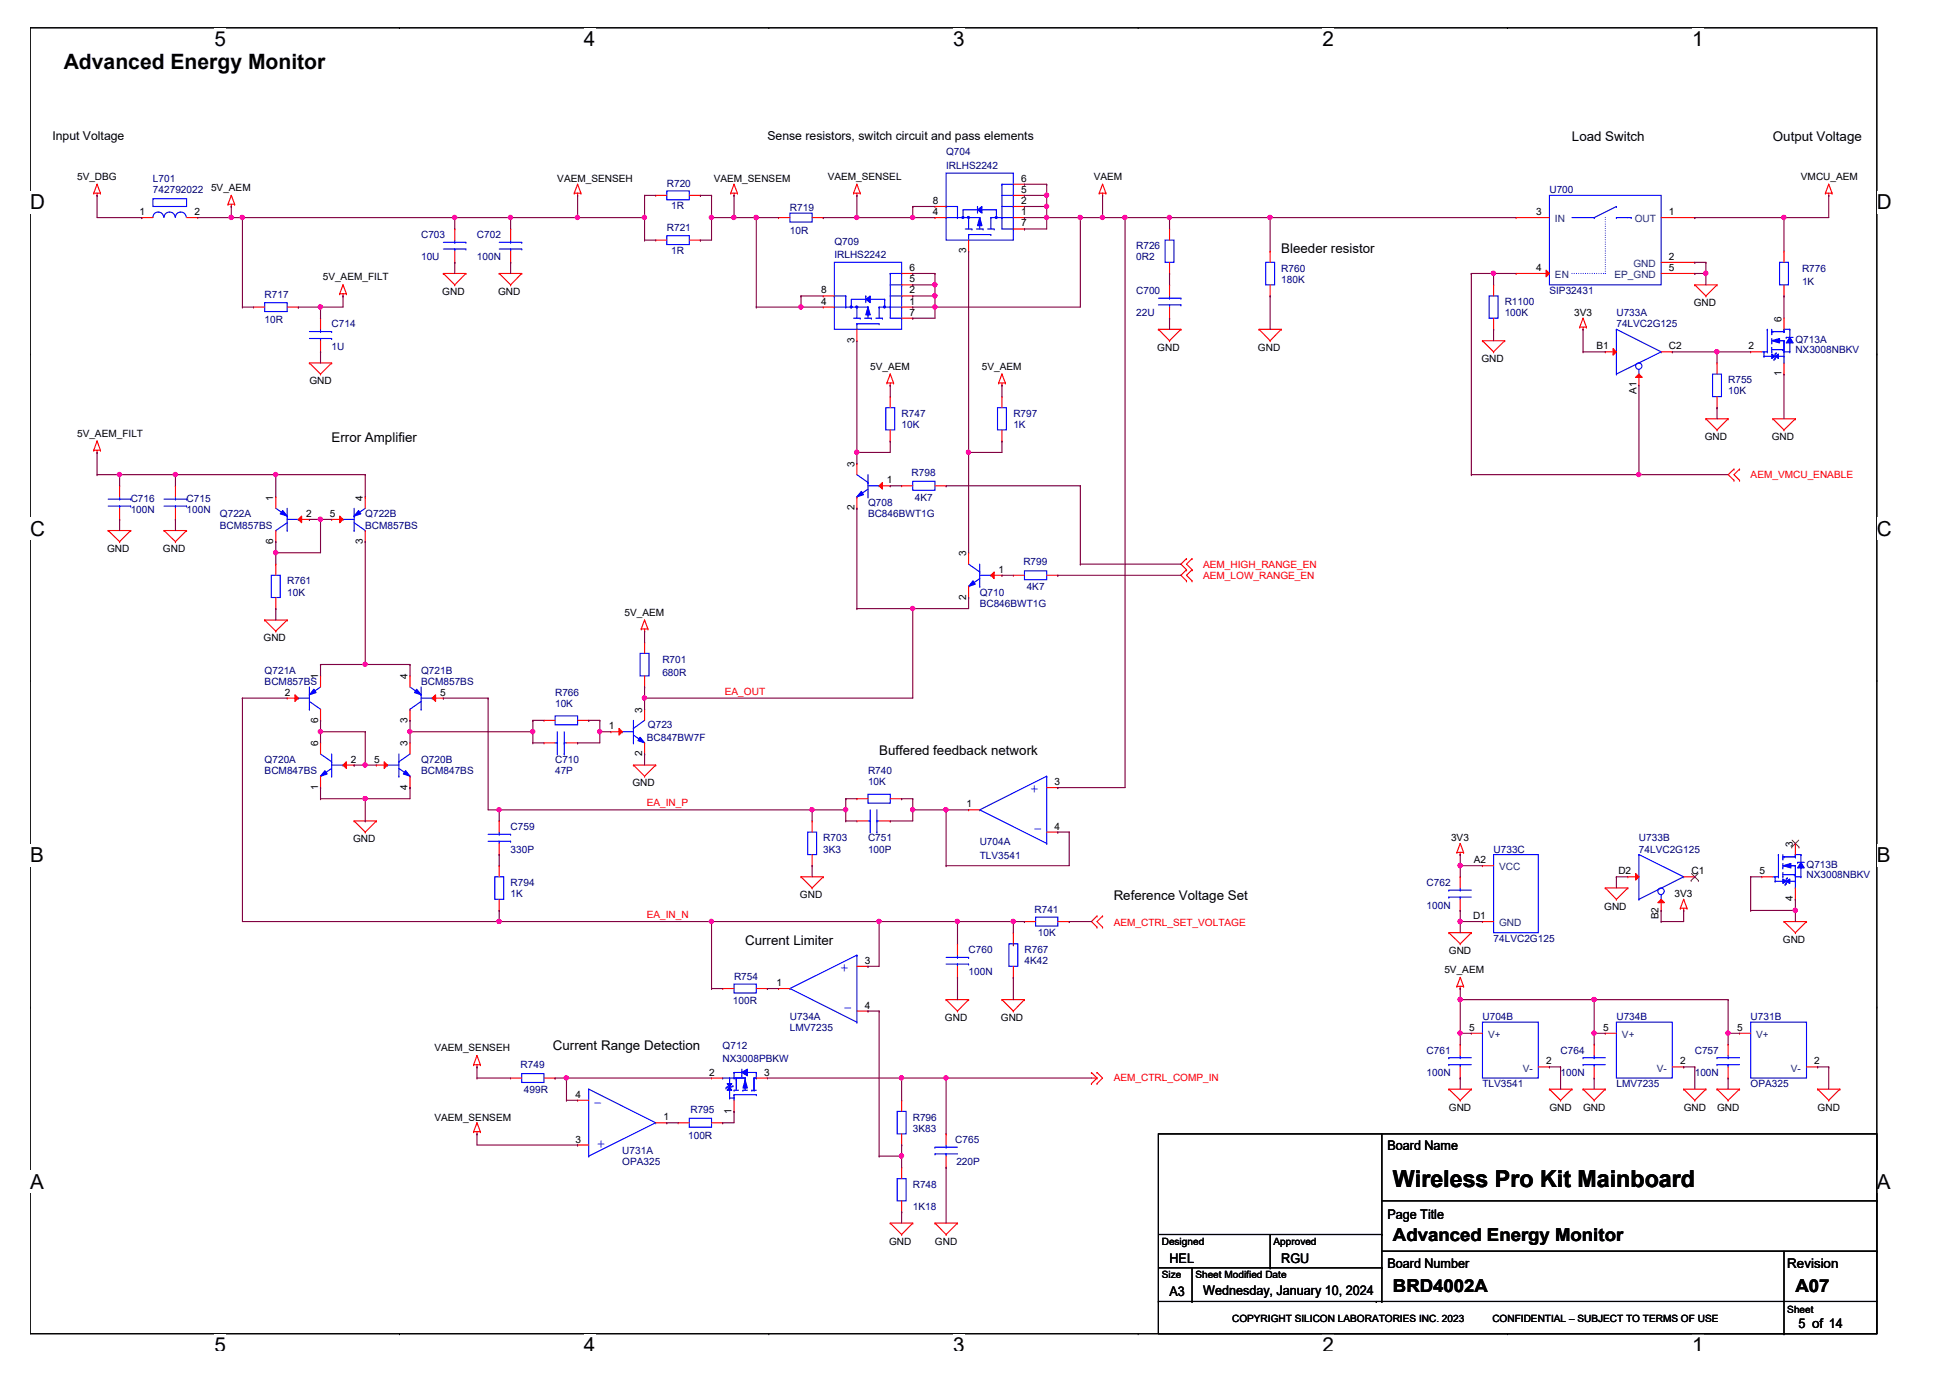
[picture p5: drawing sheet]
<svg xmlns="http://www.w3.org/2000/svg" width="297mm" height="210mm" viewBox="0 0 297 210" stroke-linecap="round" stroke-linejoin="round" font-family="sans-serif">
<defs><g id="words">
<text font-size="3.6" x="212.2" y="180.8">Wireless Pro Kit Mainboard</text>
<text font-size="3.2" x="9.7" y="10.6">Advanced Energy Monitor</text>
<g font-size="3.1">
<text x="32.7" y="7">5</text>
<text x="89" y="7">4</text>
<text x="145.2" y="7">3</text>
<text x="201.5" y="7">2</text>
<text x="257.7" y="7">1</text>
<text x="4.6" y="31.9">D</text>
<text x="285.9" y="31.9">D</text>
<text x="4.6" y="81.6">C</text>
<text x="285.9" y="81.6">C</text>
<text x="4.6" y="131.3">B</text>
<text x="285.9" y="131.3">B</text>
<text x="4.6" y="181.1">A</text>
<text x="285.9" y="181.1">A</text>
<text x="32.7" y="206">5</text>
<text x="89" y="206">4</text>
<text x="145.2" y="206">3</text>
<text x="201.5" y="206">2</text>
<text x="257.7" y="206">1</text>
</g>
<g font-size="2.7">
<text x="212.2" y="189">Advanced Energy Monitor</text>
<text x="212.2" y="196.8">BRD4002A</text>
<text x="273.5" y="196.8">A07</text>
</g>
<g font-size="2.2" fill="#00f">
<text x="156.9" y="120.7">+</text>
<text x="157.4" y="126.9">-</text>
<text x="128" y="148">+</text>
<text x="128.5" y="154.1">-</text>
<text x="91.7" y="167.5" transform="rotate(180 91.7 167.5)">-</text>
<text x="92.2" y="173.6" transform="rotate(180 92.2 173.6)">+</text>
</g>
<g font-size="2">
<text x="239.5" y="21.5">Load Switch</text>
<text x="270.1" y="21.5">Output Voltage</text>
<text x="195.2" y="38.5">Bleeder resistor</text>
<text x="50.5" y="67.4">Error Amplifier</text>
<text x="133.9" y="115.1">Buffered feedback network</text>
<text x="169.6" y="137.2">Reference Voltage Set</text>
<text x="113.5" y="144">Current Limiter</text>
<text x="84.2" y="160">Current Range Detection</text>
<text x="211.3" y="175.1">Board Name</text>
<text x="211.3" y="185.7">Page Title</text>
<text x="178.2" y="197.4">A3</text>
<text x="178.2" y="192.3">HEL</text>
<text x="183.3" y="197.2">Wednesday, January 10, 2024</text>
<text x="195.2" y="192.3">RGU</text>
<text x="211.3" y="193.2">Board Number</text>
<text x="272.3" y="193.2">Revision</text>
<text x="274" y="202.4">5 of 14</text>
</g>
<g font-size="1.9">
<text x="8" y="21.3">Input Voltage</text>
<text x="116.9" y="21.3">Sense resistors, switch circuit and pass elements</text>
</g>
<g font-size="1.5" fill="#000080">
<text x="144.1" y="23.7">Q704</text>
<text x="23.3" y="27.8">L701</text>
<text x="23.3" y="29.5">742792022</text>
<text x="101.6" y="28.4">R720</text>
<text x="144.1" y="25.7">IRLHS2242</text>
<text x="236" y="29.5">U700</text>
<text x="101.6" y="35.2">R721</text>
<text x="102.2" y="31.8">1R</text>
<text x="120.3" y="32.2">R719</text>
<text x="120.3" y="35.6">10R</text>
<text x="64.1" y="36.3">C703</text>
<text x="64.1" y="39.7">10U</text>
<text x="72.7" y="36.3">C702</text>
<text x="72.7" y="39.7">100N</text>
<text x="102.2" y="38.6">1R</text>
<text x="127.1" y="37.3">Q709</text>
<text x="127.1" y="39.3">IRLHS2242</text>
<text x="173.1" y="38">R726</text>
<text x="173.1" y="39.7">0R2</text>
<text x="195.2" y="41.4">R760</text>
<text x="274.5" y="41.4">R776</text>
<text x="40.3" y="45.5">R717</text>
<text x="173.1" y="44.8">C700</text>
<text x="195.2" y="43.1">180K</text>
<text x="229.2" y="46.5">R1100</text>
<text x="236" y="44.8">SIP32431</text>
<text x="274.5" y="43.4">1K</text>
<text x="40.3" y="49.2">10R</text>
<text x="50.5" y="49.9">C714</text>
<text x="50.5" y="53.3">1U</text>
<text x="173.1" y="48.2">22U</text>
<text x="229.2" y="48.2">100K</text>
<text x="246.2" y="48.2">U733A</text>
<text x="246.2" y="49.9">74LVC2G125</text>
<text x="273.5" y="52.2">Q713A</text>
<text x="273.5" y="53.8">NX3008NBKV</text>
<text x="263.2" y="58.4">R755</text>
<text x="137.3" y="63.5">R747</text>
<text x="137.3" y="65.2">10K</text>
<text x="154.4" y="63.5">R797</text>
<text x="154.4" y="65.2">1K</text>
<text x="263.2" y="60.1">10K</text>
<text x="19.9" y="76.4">C716</text>
<text x="28.4" y="76.4">C715</text>
<text x="132.2" y="77.1">Q708</text>
<text x="138.9" y="72.5">R798</text>
<text x="139.4" y="76.2">4K7</text>
<text x="19.9" y="78.1">100N</text>
<text x="28.4" y="78.1">100N</text>
<text x="33.5" y="78.8">Q722A</text>
<text x="33.5" y="80.5">BCM857BS</text>
<text x="55.6" y="78.8">Q722B</text>
<text x="55.6" y="80.5">BCM857BS</text>
<text x="132.2" y="78.8">BC846BWT1G</text>
<text x="43.7" y="89">R761</text>
<text x="155.9" y="86.1">R799</text>
<text x="156.4" y="89.9">4K7</text>
<text x="43.7" y="90.7">10K</text>
<text x="149.2" y="90.7">Q710</text>
<text x="149.2" y="92.4">BC846BWT1G</text>
<text x="100.9" y="100.9">R701</text>
<text x="40.3" y="102.6">Q721A</text>
<text x="40.3" y="104.4">BCM857BS</text>
<text x="64.1" y="102.6">Q721B</text>
<text x="64.1" y="104.4">BCM857BS</text>
<text x="84.6" y="106">R766</text>
<text x="84.6" y="107.7">10K</text>
<text x="100.9" y="103">680R</text>
<text x="98.5" y="112.9">BC847BW7F</text>
<text x="98.7" y="111">Q723</text>
<text x="40.3" y="116.2">Q720A</text>
<text x="40.3" y="117.9">BCM847BS</text>
<text x="64.1" y="116.2">Q720B</text>
<text x="64.1" y="117.9">BCM847BS</text>
<text x="84.6" y="116.2">C710</text>
<text x="84.6" y="117.9">47P</text>
<text x="132.2" y="117.9">R740</text>
<text x="132.2" y="119.6">10K</text>
<text x="77.8" y="126.4">C759</text>
<text x="77.8" y="129.9">330P</text>
<text x="125.4" y="128.1">R703</text>
<text x="125.4" y="129.9">3K3</text>
<text x="132.2" y="128.1">C751</text>
<text x="132.2" y="129.9">100P</text>
<text x="149.2" y="128.7">U704A</text>
<text x="149.2" y="130.9">TLV3541</text>
<text x="227.5" y="129.9">U733C</text>
<text x="249.7" y="128.1">U733B</text>
<text x="249.7" y="129.9">74LVC2G125</text>
<text x="77.8" y="135">R794</text>
<text x="77.8" y="136.7">1K</text>
<text x="217.3" y="135">C762</text>
<text x="275.2" y="132.2">Q713B</text>
<text x="275.2" y="133.8">NX3008NBKV</text>
<text x="157.6" y="139.1">R741</text>
<text x="158.1" y="142.6">10K</text>
<text x="217.3" y="138.4">100N</text>
<text x="227.5" y="143.5">74LVC2G125</text>
<text x="111.8" y="149.3">R754</text>
<text x="147.5" y="145.2">C760</text>
<text x="147.5" y="148.6">100N</text>
<text x="156.1" y="145.2">R767</text>
<text x="156.1" y="146.9">4K42</text>
<text x="111.6" y="153">100R</text>
<text x="120.3" y="155.4">U734A</text>
<text x="225.8" y="155.4">U704B</text>
<text x="246.2" y="155.4">U734B</text>
<text x="266.7" y="155.4">U731B</text>
<text x="110.1" y="159.8">Q712</text>
<text x="110.1" y="161.8">NX3008PBKW</text>
<text x="120.3" y="157.1">LMV7235</text>
<text x="217.3" y="160.5">C761</text>
<text x="237.7" y="160.5">C764</text>
<text x="258.2" y="160.5">C757</text>
<text x="79.3" y="162.7">R749</text>
<text x="79.8" y="166.5">499R</text>
<text x="217.3" y="163.9">100N</text>
<text x="225.8" y="165.6">TLV3541</text>
<text x="237.7" y="163.9">100N</text>
<text x="246.2" y="165.6">LMV7235</text>
<text x="258.2" y="163.9">100N</text>
<text x="266.7" y="165.6">OPA325</text>
<text x="104.8" y="173.4">100R</text>
<text x="105.2" y="169.5">R795</text>
<text x="139" y="170.7">R796</text>
<text x="139" y="172.4">3K83</text>
<text x="94.8" y="175.8">U731A</text>
<text x="94.8" y="177.5">OPA325</text>
<text x="145.5" y="174.1">C765</text>
<text x="145.7" y="177.5">220P</text>
<text x="139" y="180.9">R748</text>
<text x="139" y="184.3">1K18</text>
</g>
<g font-size="1.5">
<text x="11.7" y="27.4">5V_DBG</text>
<text x="32.1" y="29.1">5V_AEM</text>
<text x="84.9" y="27.8">VAEM_SENSEH</text>
<text x="108.7" y="27.8">VAEM_SENSEM</text>
<text x="126.1" y="27.4">VAEM_SENSEL</text>
<text x="155.5" y="29.4">5</text>
<text x="155.5" y="27.7">6</text>
<text x="166.6" y="27.4">VAEM</text>
<text x="274.3" y="27.4">VMCU_AEM</text>
<text x="21.3" y="32.8">1</text>
<text x="29.6" y="32.8">2</text>
<text x="142.1" y="32.8">4</text>
<text x="142.1" y="31.1">8</text>
<text x="155.5" y="34.5">7</text>
<text x="155.5" y="32.8">1</text>
<text x="155.5" y="31.1">2</text>
<text x="234" y="32.8">3</text>
<text x="254.2" y="32.8">1</text>
<text x="138.5" y="41.3">6</text>
<text x="147.2" y="38.6" transform="rotate(-90 147.2 38.6)">3</text>
<text x="234" y="41.3">4</text>
<text x="254.2" y="39.6">2</text>
<text x="254.2" y="41.3">5</text>
<text x="49.2" y="42.7">5V_AEM_FILT</text>
<text x="67.4" y="45">GND</text>
<text x="75.9" y="45">GND</text>
<text x="125.1" y="46.4">4</text>
<text x="125.1" y="44.7">8</text>
<text x="138.5" y="43">5</text>
<text x="138.5" y="46.4">1</text>
<text x="138.5" y="44.7">2</text>
<text x="258" y="46.7">GND</text>
<text x="130.1" y="52.2" transform="rotate(-90 130.1 52.2)">3</text>
<text x="138.5" y="48.1">7</text>
<text x="176.3" y="53.5">GND</text>
<text x="191.6" y="53.5">GND</text>
<text x="239.8" y="48.2">3V3</text>
<text x="243.2" y="53.2">B1</text>
<text x="254.2" y="53.2">C2</text>
<text x="266.3" y="53.2">2</text>
<text x="271.4" y="49" transform="rotate(-90 271.4 49)">6</text>
<text x="47.1" y="58.5">GND</text>
<text x="132.6" y="56.3">5V_AEM</text>
<text x="149.6" y="56.3">5V_AEM</text>
<text x="225.7" y="55.2">GND</text>
<text x="271.4" y="57.3" transform="rotate(-90 271.4 57.3)">1</text>
<text x="249.3" y="60" transform="rotate(-90 249.3 60)">A1</text>
<text x="11.7" y="66.5">5V_AEM_FILT</text>
<text x="130.1" y="71.1" transform="rotate(-90 130.1 71.1)">3</text>
<text x="259.7" y="67.1">GND</text>
<text x="269.9" y="67.1">GND</text>
<text x="41.6" y="76.2" transform="rotate(-90 41.6 76.2)">1</text>
<text x="55.3" y="76.2" transform="rotate(-90 55.3 76.2)">4</text>
<text x="130.1" y="77.7" transform="rotate(-90 130.1 77.7)">2</text>
<text x="135.1" y="73.6">1</text>
<text x="41.6" y="82.8" transform="rotate(-90 41.6 82.8)">6</text>
<text x="46.6" y="78.7">2</text>
<text x="50.2" y="78.7">5</text>
<text x="55.3" y="82.8" transform="rotate(-90 55.3 82.8)">3</text>
<text x="16.3" y="84.1">GND</text>
<text x="24.8" y="84.1">GND</text>
<text x="147.2" y="84.8" transform="rotate(-90 147.2 84.8)">3</text>
<text x="152.1" y="87.2">1</text>
<text x="95.1" y="93.8">5V_AEM</text>
<text x="147.2" y="91.4" transform="rotate(-90 147.2 91.4)">2</text>
<text x="40.1" y="97.7">GND</text>
<text x="43.4" y="106">2</text>
<text x="48.4" y="103.5" transform="rotate(-90 48.4 103.5)">1</text>
<text x="62.1" y="103.5" transform="rotate(-90 62.1 103.5)">4</text>
<text x="67" y="106">5</text>
<text x="48.4" y="113.7" transform="rotate(-90 48.4 113.7)">6</text>
<text x="48.4" y="110.1" transform="rotate(-90 48.4 110.1)">6</text>
<text x="62.1" y="113.7" transform="rotate(-90 62.1 113.7)">3</text>
<text x="62.1" y="110.1" transform="rotate(-90 62.1 110.1)">3</text>
<text x="92.8" y="111.1">1</text>
<text x="97.8" y="108.5" transform="rotate(-90 97.8 108.5)">3</text>
<text x="53.4" y="116.2">2</text>
<text x="57" y="116.2">5</text>
<text x="96.3" y="119.8">GND</text>
<text x="97.8" y="115.2" transform="rotate(-90 97.8 115.2)">2</text>
<text x="160.6" y="119.6">3</text>
<text x="48.4" y="120.3" transform="rotate(-90 48.4 120.3)">1</text>
<text x="62.1" y="120.3" transform="rotate(-90 62.1 120.3)">4</text>
<text x="147.2" y="123">1</text>
<text x="53.8" y="128.3">GND</text>
<text x="160.6" y="126.4">4</text>
<text x="221" y="128.1">3V3</text>
<text x="224.5" y="131.5">A2</text>
<text x="273.1" y="129" transform="rotate(-90 273.1 129)">3</text>
<text x="121.8" y="136.8">GND</text>
<text x="246.5" y="133.2">D2</text>
<text x="255.1" y="136.7">3V3</text>
<text x="257.7" y="133.2">C1</text>
<text x="268" y="133.2">5</text>
<text x="273.1" y="137.3" transform="rotate(-90 273.1 137.3)">4</text>
<text x="224.4" y="140">D1</text>
<text x="244.4" y="138.6">GND</text>
<text x="252.7" y="140" transform="rotate(-90 252.7 140)">B2</text>
<text x="271.6" y="143.6">GND</text>
<text x="131.7" y="146.8">3</text>
<text x="220" y="148.3">5V_AEM</text>
<text x="220.7" y="145.3">GND</text>
<text x="118.3" y="150.2">1</text>
<text x="131.7" y="153.6">4</text>
<text x="143.9" y="155.6">GND</text>
<text x="152.5" y="155.6">GND</text>
<text x="66.2" y="160.1">VAEM_SENSEH</text>
<text x="223.8" y="157">5</text>
<text x="244.2" y="157">5</text>
<text x="264.6" y="157">5</text>
<text x="87.6" y="167.2">4</text>
<text x="108" y="163.8">2</text>
<text x="116.4" y="163.8">3</text>
<text x="235.5" y="162.1">2</text>
<text x="255.9" y="162.1">2</text>
<text x="276.4" y="162.1">2</text>
<text x="66.2" y="170.7">VAEM_SENSEM</text>
<text x="101.1" y="170.6">1</text>
<text x="111.4" y="169.6" transform="rotate(-90 111.4 169.6)">1</text>
<text x="220.7" y="169.2">GND</text>
<text x="236" y="169.2">GND</text>
<text x="241.1" y="169.2">GND</text>
<text x="256.5" y="169.2">GND</text>
<text x="261.5" y="169.2">GND</text>
<text x="276.9" y="169.2">GND</text>
<text x="87.6" y="174">3</text>
<text x="135.4" y="189.6">GND</text>
<text x="142.4" y="189.6">GND</text>
<text x="177" y="189.6">Designed</text>
<text x="194" y="189.6">Approved</text>
<text x="177" y="194.7">Size</text>
<text x="182.1" y="194.7">Sheet Modified Date</text>
<text x="187.7" y="201.3">COPYRIGHT SILICON LABORATORIES INC. 2023</text>
<text x="227.3" y="201.3">CONFIDENTIAL – SUBJECT TO TERMS OF USE</text>
<text x="272.3" y="200">Sheet</text>
</g>
<g font-size="1.5" fill="#004080">
<text x="236.9" y="33.9">IN</text>
<text x="249" y="33.9">OUT</text>
<text x="248.8" y="40.7">GND</text>
<text x="236.9" y="42.4">EN</text>
<text x="245.9" y="42.4">EP_GND</text>
<text x="228.4" y="132.6">VCC</text>
<text x="228.4" y="141.1">GND</text>
<text x="226.7" y="158.1">V+</text>
<text x="247.1" y="158.1">V+</text>
<text x="267.5" y="158.1">V+</text>
<text x="232" y="163.2">V-</text>
<text x="252.4" y="163.2">V-</text>
<text x="272.8" y="163.2">V-</text>
</g>
<g font-size="1.5" fill="#f00">
<text x="266.7" y="72.9">AEM_VMCU_ENABLE</text>
<text x="183.3" y="88.2">AEM_LOW_RANGE_EN</text>
<text x="183.3" y="86.5">AEM_HIGH_RANGE_EN</text>
<text x="110.4" y="105.8">EA_OUT</text>
<text x="98.5" y="122.8">EA_IN_P</text>
<text x="98.5" y="139.8">EA_IN_N</text>
<text x="169.6" y="141.1">AEM_CTRL_SET_VOLTAGE</text>
<text x="169.6" y="164.6">AEM_CTRL_COMP_IN</text>
</g>
</g></defs>
<path d="M4.6 4.2h281.3v199h-281.3z" fill="none" stroke="#000" stroke-width=".17"/>
<g fill="#fff">
<path d="M32.7 4.2h1.7v3.5h-1.7z"/>
<path d="M32.7 203.2h1.7v2.5h-1.7z"/>
</g>
<path d="M60.8 4.2h.1M60.8 203.2h.1" fill="none" stroke="#000" stroke-width=".17"/>
<g fill="#fff">
<path d="M89 4.2h1.7v3.5h-1.7z"/>
<path d="M89 203.2h1.7v2.5h-1.7z"/>
</g>
<path d="M117.1 4.2h.1M117.1 203.2h.1" fill="none" stroke="#000" stroke-width=".17"/>
<g fill="#fff">
<path d="M145.2 4.2h1.8v3.5h-1.8z"/>
<path d="M145.2 203.2h1.8v2.5h-1.8z"/>
</g>
<path d="M173.4 4.2h.1M173.4 203.2h.1" fill="none" stroke="#000" stroke-width=".17"/>
<g fill="#fff">
<path d="M201.5 4.2h1.7v3.5h-1.7z"/>
<path d="M201.5 203.2h1.7v2.5h-1.7z"/>
</g>
<path d="M229.6 4.2h.1M229.6 203.2h.1" fill="none" stroke="#000" stroke-width=".17"/>
<g fill="#fff">
<path d="M257.7 4.2h1.8v3.5h-1.8z"/>
<path d="M257.7 203.2h1.8v2.5h-1.8z"/>
<path d="M4.6 29.1h2.2v3.5h-2.2z"/>
<path d="M285.9 29.1h2.2v3.5h-2.2z"/>
<path d="M4.6 78.8h2.2v3.5h-2.2z"/>
<path d="M285.9 78.8h2.2v3.5h-2.2z"/>
</g>
<path d="M4.6 53.9h.1M285.9 53.9h.1" fill="none" stroke="#000" stroke-width=".17"/>
<g fill="#fff">
<path d="M4.6 128.5h2.1v3.5h-2.1z"/>
<path d="M285.9 128.5h2.1v3.5h-2.1z"/>
</g>
<path d="M4.6 103.7h.1M285.9 103.7h.1" fill="none" stroke="#000" stroke-width=".17"/>
<path d="M4.6 103.7h.1M285.9 103.7h.1" fill="none" stroke="#000" stroke-width=".15"/>
<g fill="#fff">
<path d="M4.6 178.3h2.1v3.4h-2.1z"/>
<path d="M285.9 178.3h2.1v3.4h-2.1z"/>
</g>
<g fill="none" stroke="#000" stroke-width=".17">
<path d="M4.6 153.4h.1M285.9 153.4h.1M176.5 172.7h109.4v30.5h-109.4zM210.5 172.7v25.5M176.5 198.2h.1M176.5 198.2h109.4M176.5 193.1h34M176.5 188h34M181.6 198.2h.1M181.6 193.1v5.1M193.5 193.1h.1M193.5 188v5.1"/>
<path d="M209.6 198.2h.1M210.5 198.2h.1M210.5 193.1h.1M210.5 188h.1M210.5 182.9h75.4M210.5 190.6h75.4M271.8 190.6v12.6M285.9 182.9h.1M285.9 190.6h.1M271.8 203.2h.1"/>
</g>
<g fill="none" stroke="#f00" stroke-width=".17">
<path d="M14.3 29.4h.1M14.3 29.4h1M14.8 29.8h.1M14.8 28.1h.1M14.8 29.4v.4M14.8 28.1l.5 1.3M14.8 28.1l-.5 1.3M15.3 29.4h.1M34.7 31.1h.1M34.7 31.1h1M35.2 31.5h.1M35.2 29.8h.1"/>
<path d="M35.2 31.1v.4M35.2 29.8l-.5 1.3M35.2 29.8l.5 1.3M35.7 31.1h.1M87.5 29.4h.1M87.5 29.4h1M88 29.8h.1M88 28.1h.1M88 29.4v.4M88 28.1l-.5 1.3M88 28.1l.5 1.3M88.5 29.4h.1"/>
<path d="M111.3 29.4h.1M111.3 29.4h1M111.8 29.8h.1M111.8 28.1h.1M111.8 29.4v.4M111.8 28.1l-.5 1.3M111.8 28.1l.5 1.3M112.3 29.4h.1M130 29.4h.1M130 29.4h1M130.5 29.8h.1M130.5 28.1h.1"/>
<path d="M130.5 29.4v.4M130.5 28.1l-.5 1.3M130.5 28.1l.5 1.3M131 29.4h.1M167.4 29.4h.1M167.4 29.4h1.1M168 29.8h.1M168 28.1h.1M168 29.4v.4M168 28.1l-.6 1.3M168 28.1l.5 1.3M168.5 29.4h.1"/>
<path d="M278.1 29.4h.1M278.1 29.4h1M278.6 29.8h.1M278.6 28.1h.1M278.6 29.4v.4M278.6 28.1l-.5 1.3M278.6 28.1l.5 1.3M279.1 29.4h.1M47.1 55.3h.1M47.1 55.3h3.4M47.1 55.3l1.7 1.7M48.8 57h.1"/>
<path d="M50.5 55.3h.1M50.5 55.3l-1.7 1.7M51.7 44.7h.1M51.7 44.7h1.1M52.3 45.1h.1M52.3 43.4h.1M52.3 44.7v.4M52.3 43.4l-.6 1.3M52.3 43.4l.5 1.3M52.8 44.7h.1M67.5 41.7h.1M67.5 41.7h3.5"/>
<path d="M67.5 41.7l1.8 1.7M69.3 43.4h.1M71 41.7h.1M71 41.7l-1.7 1.7M76 41.7h.1M76 41.7h3.5M76 41.7l1.8 1.7M77.8 43.4h.1M79.5 41.7h.1M79.5 41.7l-1.7 1.7M135.1 58.3h.1M135.1 58.3h1"/>
<path d="M135.6 58.7h.1M135.6 57h.1M135.6 58.3v.4M135.6 57l-.5 1.3M135.6 57l.5 1.3M136.1 58.3h.1M152.1 58.3h.1M152.1 58.3h1M152.6 58.7h.1M152.6 57h.1M152.6 58.3v.4M152.6 57l-.5 1.3"/>
<path d="M152.6 57l.5 1.3M153.1 58.3h.1M176.5 50.2h.1M176.5 50.2h3.4M176.5 50.2l1.7 1.7M178.2 51.9h.1M179.9 50.2h.1M179.9 50.2l-1.7 1.7M191.8 50.2h.1M191.8 50.2h3.4M191.8 50.2l1.7 1.7M193.5 51.9h.1"/>
<path d="M195.2 50.2h.1M195.2 50.2l-1.7 1.7M225.8 51.9h.1M225.8 51.9h3.4M225.8 51.9l1.7 1.7M227.5 53.6h.1M229.2 51.9h.1M229.2 51.9l-1.7 1.7M240.6 49.8h.1M240.6 49.8h1.1M241.1 50.2h.1M241.1 48.5h.1"/>
<path d="M241.1 49.8v.4M241.1 48.5l-.5 1.3M241.1 48.5l.6 1.3M241.7 49.8h.1M258.2 43.4h.1M258.2 43.4h3.3M258.2 43.4l1.7 1.7M259.9 45.1h.1M261.5 43.4h.1M261.5 43.4l-1.6 1.7M14.3 68.6h.1M14.3 68.6h1"/>
<path d="M14.8 68.9h.1M14.8 67.2h.1M14.8 68.6v.3M14.8 67.2l-.5 1.4M14.8 67.2l.5 1.4M15.3 68.6h.1M259.9 63.8h.1M259.9 63.8h3.3M259.9 63.8l1.6 1.7M261.5 65.5h.1M263.2 63.8h.1M263.2 63.8l-1.7 1.7"/>
<path d="M264.1 71.5h.1M264.1 73.2h.1M264.1 71.5l-.9 .8 .9 .9M265 71.5h.1M265 73.2h.1M265 71.5l-.9 .8 .9 .9M270.1 63.8h.1M270.1 63.8h3.4M270.1 63.8l1.7 1.7M271.8 65.5h.1M273.5 63.8h.1M273.5 63.8l-1.7 1.7"/>
<path d="M16.5 80.8h.1M16.5 80.8h3.4M16.5 80.8l1.7 1.7M18.2 82.5h.1M19.9 80.8h.1M19.9 80.8l-1.7 1.7M25 80.8h.1M25 80.8h3.4M25 80.8l1.7 1.7M26.7 82.5h.1M28.4 80.8h.1M28.4 80.8l-1.7 1.7"/>
<path d="M40.3 94.4h.1M40.3 94.4h3.4M40.3 94.4l1.7 1.7M42 96.1h.1M43.7 94.4h.1M43.7 94.4l-1.7 1.7M97.7 95.8h.1M97.7 95.8h1M98.2 96.1h.1M98.2 94.4h.1M98.2 95.8v.3M98.2 94.4l-.5 1.4"/>
<path d="M98.2 94.4l.5 1.4M98.7 95.8h.1M180.7 86.8h.1M180.7 88.5h.1M180.7 85.1h.1M180.7 86.8l-.8 .8 .8 .9M180.7 85.1l-.8 .8 .8 .9M181.6 86.8h.1M181.6 88.5h.1M181.6 85.1h.1M181.6 86.8l-.9 .8 .9 .9M181.6 85.1l-.9 .8 .9 .9"/>
<path d="M96.5 116.5h.1M96.5 116.5h3.4M96.5 116.5l1.7 1.7M98.2 118.2h.1M99.9 116.5h.1M99.9 116.5l-1.7 1.7M53.9 125.1h.1M53.9 125.1h3.4M53.9 125.1l1.7 1.6M55.6 126.7h.1M57.3 125.1h.1M57.3 125.1l-1.7 1.6"/>
<path d="M122 133.6h.1M122 133.6h3.4M122 133.6l1.7 1.7M123.7 135.3h.1M125.4 133.6h.1M125.4 133.6l-1.7 1.7M167.1 139.5h.1M167.1 139.5l-.8 .9 .8 .8M168 139.5h.1M168 139.5l-.9 .9 .9 .8M221.9 129.8h.1M221.9 129.8h1"/>
<path d="M222.4 130.2h.1M222.4 128.5h.1M222.4 129.8v.4M222.4 128.5l.5 1.3M222.4 128.5l-.5 1.3M222.9 129.8h.1M244.5 135.3h.1M244.5 135.3h3.5M244.5 135.3l1.7 1.7M246.2 137h.1M248 135.3h.1M248 135.3l-1.8 1.7"/>
<path d="M256 138.3h.1M256 138.3h1M256.5 138.7h.1M256.5 137h.1M256.5 138.3v.4M256.5 137l-.5 1.3M256.5 137l.5 1.3M257 138.3h.1M144.1 152.3h.1M144.1 152.3h3.4M144.1 152.3l1.8 1.7M145.9 154h.1"/>
<path d="M147.5 152.3h.1M147.5 152.3l-1.6 1.7M152.6 152.3h.1M152.6 152.3h3.5M152.6 152.3l1.8 1.7M154.4 154h.1M156.1 152.3h.1M156.1 152.3l-1.7 1.7M167.1 141.2h.1M168 141.2h.1M220.7 142.1h.1M220.7 142.1h3.4"/>
<path d="M220.7 142.1l1.7 1.7M221.9 150.2h.1M221.9 150.2h1M222.4 150.6h.1M222.4 148.9h.1M222.4 143.8h.1M222.4 150.2v.4M222.4 148.9l.5 1.3M222.4 148.9l-.5 1.3M222.9 150.2h.1M224.1 142.1h.1M224.1 142.1l-1.7 1.7"/>
<path d="M271.8 140.4h.1M271.8 140.4h3.4M271.8 140.4l1.7 1.7M273.5 142.1h.1M275.2 140.4h.1M275.2 140.4l-1.7 1.7M72.2 172.4h.1M72.2 162.2h.1M72.2 172.4h1M72.2 162.2h1M72.7 172.7h.1M72.7 171h.1"/>
<path d="M72.7 162.5h.1M72.7 160.8h.1M72.7 162.2v.3M72.7 172.4v.3M72.7 171l-.5 1.4M72.7 171l.5 1.4M72.7 160.8l-.5 1.4M72.7 160.8l.5 1.4M73.2 172.4h.1M73.2 162.2h.1M166.3 163.4h.1M166.3 165.1h.1"/>
<path d="M166.3 163.4l.8 .8M166.3 164.2h.8M167.1 163.4h.1M167.1 165.1h.1M167.1 164.2h.1M167.1 163.4l.9 .8-.9 .9M167.1 164.2l-.8 .9M220.7 165.9h.1M220.7 165.9h3.4M220.7 165.9l1.7 1.7M222.4 167.6h.1M224.1 165.9h.1"/>
<path d="M224.1 165.9l-1.7 1.7M236 165.9h.1M236 165.9h3.5M236 165.9l1.7 1.7M237.7 167.6h.1M239.5 165.9h.1M239.5 165.9l-1.8 1.7M241.1 165.9h.1M241.1 165.9h3.4M241.1 165.9l1.7 1.7M242.8 167.6h.1M244.5 165.9h.1"/>
<path d="M244.5 165.9l-1.7 1.7M256.5 165.9h.1M256.5 165.9h3.4M256.5 165.9l1.7 1.7M258.2 167.6h.1M259.9 165.9h.1M259.9 165.9l-1.7 1.7M261.5 165.9h.1M261.5 165.9h3.5M261.5 165.9l1.7 1.7M263.2 167.6h.1M265 165.9h.1"/>
<path d="M265 165.9l-1.8 1.7M276.9 165.9h.1M276.9 165.9h3.4M276.9 165.9l1.7 1.7M278.6 167.6h.1M280.3 165.9h.1M280.3 165.9l-1.7 1.7M135.6 186.3h.1M135.6 186.3h3.4M135.6 186.3l1.7 1.7M137.3 188h.1M139 186.3h.1"/>
<path d="M139 186.3l-1.7 1.7M142.4 186.3h.1M142.4 186.3h3.5M142.4 186.3l1.7 1.7M144.1 188h.1M145.9 186.3h.1M145.9 186.3l-1.8 1.7"/>
</g>
<g fill="none" stroke="#00f" stroke-width=".17">
<path d="M246.2 50.2h.1M246.2 57h.1M246.2 50.2l6.8 3.4M246.2 50.2v6.8M249.7 57h.1M249.7 56.3v.7M253 53.6h.1M253 53.6l-6.8 3.4"/>
<circle cx="249.6" cy="55.8" r=".49"/>
</g>
<path d="M245.7 53.1l.5 .5-.5 .5z" fill="#f00"/>
<path d="M244.5 53.6h.1M244.5 53.6h1.7M245.7 53.1l.5 .5-.5 .5zM253 53.6h1.7M254.7 53.6h.1" fill="none" stroke="#f00" stroke-width=".17"/>
<path d="M249.1 57.5l.6-.5 .5 .5z" fill="#f00"/>
<path d="M249.1 57.5l.6-.5 .5 .5zM249.7 58.7h.1M249.7 57v1.7" fill="none" stroke="#f00" stroke-width=".17"/>
<path d="M42 77.4l1.7 1.2M43.7 78.6h.1M43.7 77.4v3.4M43.7 79.1h1.7M43.7 79.6l-1.7 1.2M45.4 79.1h.1M42 80.8h.1M43.7 80.8h.1" fill="none" stroke="#00f" stroke-width=".17"/>
<path d="M43.1 77.8l.6 .8-1-.3z" fill-rule="evenodd" fill="#00f"/>
<path d="M43.1 77.8l.6 .8-1-.3z" fill="none" stroke="#00f" stroke-width=".17"/>
<path d="M45.9 78.6v1l-.5-.5z" fill="#f00"/>
<path d="M42 75.7h.1M42 75.7v1.7M45.4 79.1h1.7M45.9 78.6v1l-.5-.5zM47.1 79.1h.1M42 82.5h.1M42 80.8v1.7M130.5 121.7h.1M130.5 121.7h1.7M135.6 121.7h1.7M137.3 121.7h.1" fill="none" stroke="#f00" stroke-width=".17"/>
<path d="M132.2 121h3.4v1.3h-3.4z" fill="none" stroke="#00f" stroke-width=".17"/>
<path d="M146.6 33h.2v.2h-.2z" fill-rule="evenodd" fill="#00f"/>
<path d="M146.6 33h.2v.2h-.2zM147.5 35.7h3.4M150.9 35.7h.1" fill="none" stroke="#00f" stroke-width=".17"/>
<path d="M149.2 33.1l.4 1.3h-.7z" fill="#00f"/>
<path d="M145.9 33.1h.1M145.9 33.1h1.6M148.7 34.9h1M149.2 33.1l.4 1.3h-.7zM149.2 33.1h.1M149.2 33.1v1.8M149.7 34.9h.1M150.9 33.1h.1M150.9 33.1v1.8" fill="none" stroke="#00f" stroke-width=".17"/>
<path d="M151.6 33h.3v.2h-.3z" fill-rule="evenodd" fill="#00f"/>
<path d="M147.5 35.7h.1M147.5 33.1h.1M147.5 33.1v1.8M147.5 35.7v.9M147.5 33.1h1.7M149.2 33.1h.1M149.2 33.1v.2M150.4 34.9h1M150.9 33.1h1.7M151.4 34.9h.1M151.6 33h.3v.2h-.3zM152.6 33.1h.1" fill="none" stroke="#00f" stroke-width=".17"/>
<path d="M147.4 33h.2v.2h-.2z" fill-rule="evenodd" fill="#00f"/>
<path d="M147 34.9h1.1M147.4 33h.2v.2h-.2zM148.1 34.9h.1" fill="none" stroke="#00f" stroke-width=".17"/>
<path d="M148.9 32l.7-.5v1z" fill-rule="evenodd" fill="#00f"/>
<g fill="none" stroke="#00f" stroke-width=".17">
<path d="M144.1 26.4h10.3v10.2h-10.3zM144.1 33.1h.1M144.1 31.5h.1M144.1 31.5h1.8M145.9 31.5h.1M145.9 31.5v1.6h-1.8M146.7 33.1h.1M148.9 32l.7-.5v1zM148.9 31.5h.1M148.9 31.5v1M151.8 32h.1M151.8 33.1h.1"/>
<path d="M151.8 32h-5.1v1.1M151.8 32v1.1M152.6 33.1h.1M152.6 28.1h.1M152.6 28.1v6.8h1.8M152.6 28.1h1.8M152.6 29.8h1.8M152.6 31.5h1.8M152.6 33.1h1.8M154.4 28.1h.1M154.4 29.8h.1M154.4 31.5h.1"/>
<path d="M154.4 33.1h.1M154.4 34.9h.1M159.4 118.2h.1M159.4 118.2l-10.2 5.2M159.4 118.2v10.3M149.2 123.4h.1M149.2 123.4l10.2 5.1M159.4 128.5h.1M249.7 130.2h.1M249.7 137h.1M249.7 130.2l6.8 3.4M249.7 130.2v6.8"/>
<path d="M253 137h.1M253 136.3v.7M256.5 133.6h.1M256.5 133.6l-6.8 3.4M111.8 149.9h3.4v1.4h-3.4zM120.3 150.6h.1M120.3 150.6l10.2 5.1M130.5 145.5h.1M130.5 155.7h.1M130.5 145.5l-10.2 5.1M130.5 145.5v10.2M79.5 163.5h3.4v1.4h-3.4z"/>
<path d="M136.7 169.3h1.3v3.4h-1.3z"/>
<circle cx="253" cy="135.8" r=".5"/>
</g>
<g fill="none" stroke="#f00" stroke-width=".17">
<path d="M142.4 33.1h.1M142.4 31.5h.1M142.4 33.1h1.7M142.4 31.5h1.7M147.5 38.3h.1M147.5 36.6v1.7M154.4 33.1h1.7M154.4 34.9h1.7M154.4 29.8h1.7M154.4 28.1h1.7M154.4 31.5h1.7M156.1 34.9h.1"/>
<path d="M156.1 29.8h.1M156.1 28.1h.1M156.1 33.1h.1M156.1 31.5h.1M159.4 120h1.7M161.1 120h.1M147.5 123.4h.1M147.5 123.4h1.7M159.4 126.7h1.7M161.1 126.7h.1M110.1 150.6h.1M110.1 150.6h1.7"/>
<path d="M115.2 150.6h1.7M116.9 150.6h.1M118.6 150.6h.1M118.6 150.6h1.7M130.5 147.2h1.7M130.5 154h1.7M132.2 147.2h.1M132.2 154h.1M77.8 164.2h.1M77.8 164.2h1.7M82.9 164.2h1.7M84.6 164.2h.1"/>
<path d="M137.3 174.4h.1M137.3 167.6h.1M137.3 167.6v1.7M137.3 172.7v1.7"/>
</g>
<path d="M249.1 133.1l.6 .5-.6 .5z" fill="#f00"/>
<path d="M248 133.6h.1M248 133.6h1.7M249.1 133.1l.6 .5-.6 .5z" fill="none" stroke="#f00" stroke-width=".17"/>
<path d="M252.5 137.5l.5-.5 .5 .5z" fill="#f00"/>
<g fill="none" stroke="#f00" stroke-width=".17">
<path d="M178.2 34.9h.1M178.2 34.9v1.7M178.2 40v1.7M38.6 46.8h.1M38.6 46.8h1.7M43.7 46.8h1.7M45.4 46.8h.1M178.2 41.7h.1M261.5 55.3h.1M261.5 55.3v1.7M137.3 74h.1M137.3 74h1.7"/>
<path d="M142.4 74h1.7M144.1 74h.1M152.6 67.2h.1M152.6 60.4h.1M152.6 60.4v1.7M152.6 65.5v1.7M261.5 62.1h.1M261.5 60.4v1.7M252.5 137.5l.5-.5 .5 .5zM253 138.7h.1M253 137v1.7M256.5 133.6h1.7"/>
<path d="M258.2 133.6h.1M88 174.4h.1M88 167.6h.1M88 174.4h1.7M88 167.6h1.7M99.9 171h1.7M101.6 171h.1"/>
</g>
<path d="M257.6 134.1h.1M257.7 133.1l1 1M258.7 133.1l-1.1 1M258.7 134.1h.1" fill="none" stroke="#804000" stroke-width=".15"/>
<path d="M177.5 36.6h1.3v3.4h-1.3zM40.3 46.1h3.4v1.4h-3.4zM260.9 57h1.3v3.4h-1.3zM139 73.3h3.4v1.4h-3.4zM151.9 62.1h1.4v3.4h-1.4zM89.7 176.1h.1M89.7 165.9h.1M89.7 165.9v10.2M89.7 165.9l10.2 5.1M99.9 171h.1M99.9 171l-10.2 5.1" fill="none" stroke="#00f" stroke-width=".17"/>
<path d="M129.5 46.6h.3v.3h-.3z" fill-rule="evenodd" fill="#00f"/>
<path d="M129.5 46.6h.3v.3h-.3zM130.5 49.3h3.4M133.9 49.3h.1" fill="none" stroke="#00f" stroke-width=".17"/>
<path d="M132.2 46.8l.4 1.2h-.7z" fill="#00f"/>
<path d="M128.8 46.8h.1M128.8 46.8h1.7M131.7 48.5h1M132.2 46.8l.4 1.2h-.7zM132.2 46.8h.1M132.2 46.8v1.7M132.7 48.5h.1M133.9 46.8h.1M133.9 46.8v1.7" fill="none" stroke="#00f" stroke-width=".17"/>
<path d="M134.6 46.6h.2v.3h-.2z" fill-rule="evenodd" fill="#00f"/>
<path d="M130.5 49.3h.1M130.5 46.8h.1M130.5 46.8v1.7M130.5 49.3v.9M130.5 46.8h1.7M132.2 46.8h.1M132.2 46.8v.1M133.4 48.5h1M133.9 46.8h1.7M134.4 48.5h.1M134.6 46.6h.2v.3h-.2zM135.6 46.8h.1" fill="none" stroke="#00f" stroke-width=".17"/>
<path d="M130.4 46.6h.2v.3h-.2z" fill-rule="evenodd" fill="#00f"/>
<path d="M130 48.5h1M130.4 46.6h.2v.3h-.2zM131 48.5h.1" fill="none" stroke="#00f" stroke-width=".17"/>
<path d="M131.9 45.6l.7-.5v1z" fill-rule="evenodd" fill="#00f"/>
<g fill="none" stroke="#00f" stroke-width=".17">
<path d="M127.1 40h10.2v10.2h-10.2zM127.1 46.8h.1M127.1 45.1h.1M127.1 45.1h1.7M128.8 45.1h.1M128.8 45.1v1.7h-1.7M129.7 46.8h.1M131.9 45.6l.7-.5v1zM131.9 45.1h.1M131.9 45.1v1M134.8 45.6h.1M134.8 46.8h.1"/>
<path d="M134.8 45.6h-5.1v1.2M134.8 45.6v1.2M135.6 46.8h.1M135.6 41.7h.1M135.6 41.7v6.8h1.7M135.6 41.7h1.7M135.6 43.4h1.7M135.6 45.1h1.7M135.6 46.8h1.7M137.3 41.7h.1M137.3 43.4h.1M137.3 45.1h.1"/>
<path d="M137.3 46.8h.1M137.3 48.5h.1M25 76h3.4M25 77.1h3.4M26.7 77.1h.1M26.7 76h.1M26.7 75.7v.3M26.7 77.1v.3M28.4 76h.1M28.4 77.1h.1M130.5 75.7h.1M130.5 72.3l1.7 1.2"/>
<path d="M132.2 75.7h.1M132.2 73.5h.1M132.2 72.3v3.4M132.2 74h1.7M132.2 74.5l-1.7 1.2M133.9 74h.1M144.1 145.8h3.4M144.1 146.9h3.4M145.9 146.9h.1M145.9 145.8h.1M145.9 145.5v.3M145.9 146.9v.3"/>
<path d="M147.5 145.8h.1M147.5 146.9h.1M220.7 161.1h.1M220.7 162.2h.1M220.7 161.1h3.4M220.7 162.2h3.4M222.4 162.2h.1M222.4 161.1h.1M222.4 160.8v.3M222.4 162.2v.3"/>
</g>
<g fill="none" stroke="#f00" stroke-width=".17">
<path d="M125.4 46.8h.1M125.4 45.1h.1M125.4 46.8h1.7M125.4 45.1h1.7M130.5 51.9h.1M130.5 50.2v1.7M137.3 46.8h1.7M137.3 48.5h1.7M137.3 43.4h1.7M137.3 41.7h1.7M137.3 45.1h1.7M139 48.5h.1"/>
<path d="M139 43.4h.1M139 41.7h.1M139 46.8h.1M139 45.1h.1M26.7 74h.1M26.7 79.1h.1M26.7 74v1.7M26.7 77.4v1.7M145.9 143.8h.1M145.9 148.9h.1M145.9 143.8v1.7M145.9 147.2v1.7"/>
<path d="M222.4 159.1h.1M222.4 159.1v1.7M222.4 164.2h.1M222.4 162.5v1.7"/>
</g>
<path d="M131.2 74.8l.3 .6-1 .3z" fill="#00f"/>
<path d="M131.2 74.8l.3 .6-1 .3z" fill="none" stroke="#00f" stroke-width=".17"/>
<path d="M134.4 73.5v1l-.5-.5z" fill="#f00"/>
<g fill="none" stroke="#f00" stroke-width=".17">
<path d="M99.9 29.8h.1M99.9 29.8h1.7M105 29.8h1.7M106.7 29.8h.1M118.6 33.1h.1M118.6 33.1h1.7M123.7 33.1h1.7M125.4 33.1h.1M193.5 38.3h.1M193.5 38.3v1.7M193.5 45.1h.1M193.5 43.4v1.7"/>
<path d="M130.5 77.4h.1M130.5 70.6h.1M130.5 70.6v1.7M130.5 75.7v1.7M133.9 74h1.7M134.4 73.5v1l-.5-.5zM135.6 74h.1M76 138.7h.1M76 131.9h.1M76 131.9v1.7M76 137v1.7M225.8 131.9h.1"/>
<path d="M225.8 131.9h1.7M225.8 140.4h.1M225.8 140.4h1.7M137.3 177.8h.1M137.3 177.8v1.7M137.3 184.6h.1M137.3 182.9v1.7"/>
</g>
<g fill="none" stroke="#00f" stroke-width=".17">
<path d="M101.6 29.1h3.4v1.3h-3.4zM120.3 32.5h3.4v1.3h-3.4zM192.8 40h1.4v3.4h-1.4zM45.4 106.3h.1M45.4 106.3h1.7M47.1 108h.1M47.1 105.8h.1M47.1 104.6v3.4M47.1 106.8l1.7 1.2M48.8 108h.1M48.8 104.6l-1.7 1.2M75.4 133.6h1.3v3.4h-1.3z"/>
<path d="M227.5 130.2h6.8v11.9h-6.8zM136.7 179.5h1.3v3.4h-1.3z"/>
</g>
<path d="M47.8 105l.3 .5-1 .3z" fill-rule="evenodd" fill="#00f"/>
<path d="M47.8 105l.3 .5-1 .3z" fill="none" stroke="#00f" stroke-width=".17"/>
<path d="M44.9 105.8l.5 .5-.5 .5z" fill="#f00"/>
<g fill="none" stroke="#f00" stroke-width=".17">
<path d="M230.9 33.1h.1M230.9 33.1h5.1M253 33.1h5.2M258.2 33.1h.1M135.6 67.2h.1M135.6 60.4h.1M135.6 60.4v1.7M135.6 65.5v1.7M43.7 106.3h.1M43.7 106.3h1.7M44.9 105.8l.5 .5-.5 .5zM48.8 109.7h.1"/>
<path d="M48.8 103h.1M48.8 103v1.6M48.8 108v1.7"/>
</g>
<path d="M236 29.8h17v13.6h-17zM239.5 33.1h3.3M242.8 33.1h.1M246.2 33.1h.1M246.2 31.5h.1M246.2 33.1h2.3M246.2 31.5l-3.4 1.6M248.5 33.1h.1M134.9 62.1h1.4v3.4h-1.4z" fill="none" stroke="#00f" stroke-width=".17"/>
<path d="M244.5 33.1h.1M239.5 41.7h5M244.5 41.7h.1M244.5 41.7v-8.6" fill="none" stroke="#00f" stroke-width=".17" stroke-dasharray="0 .3"/>
<path d="M235.5 41.1l.5 .6-.5 .5z" fill="#f00"/>
<g fill="none" stroke="#f00" stroke-width=".17">
<path d="M69.3 34.9h.1M69.3 40h.1M69.3 34.9v1.7M69.3 38.3v1.7M99.9 36.6h.1M99.9 36.6h1.7M105 36.6h1.7M106.7 36.6h.1M253 40h5.2M258.2 40h.1M271.8 38.3h.1M271.8 38.3v1.7"/>
<path d="M230.9 41.7h.1M230.9 41.7h5.1M235.5 41.1l.5 .6-.5 .5zM253 41.7h5.2M258.2 41.7h.1M271.8 45.1h.1M271.8 43.4v1.7"/>
</g>
<g fill="none" stroke="#00f" stroke-width=".17">
<path d="M67.5 36.9h3.5M67.5 37.9h3.5M69.3 37.9h.1M69.3 36.9h.1M69.3 36.6v.3M69.3 37.9v.4M71 36.9h.1M71 37.9h.1M101.6 35.9h3.4v1.4h-3.4zM271.1 40h1.3v3.4h-1.3zM94.8 111.5h.1M94.8 111.5h1.7"/>
<path d="M96.5 113.2h.1M96.5 111h.1M96.5 109.7v3.5M96.5 112l1.7 1.2M98.2 113.2h.1M98.2 109.7l-1.7 1.3"/>
</g>
<path d="M97.5 112.3l.7 .9-1-.4z" fill="#00f"/>
<path d="M97.5 112.3l.7 .9-1-.4z" fill="none" stroke="#00f" stroke-width=".17"/>
<path d="M94.3 111l.5 .5-.5 .5z" fill="#f00"/>
<g fill="none" stroke="#f00" stroke-width=".17">
<path d="M48.8 48.5h.1M48.8 53.6h.1M48.8 48.5v1.7M48.8 51.9v1.7M227.5 50.2h.1M227.5 43.4h.1M227.5 43.4v1.7M227.5 48.5v1.7M93.1 111.5h.1M93.1 111.5h1.7M94.3 111l.5 .5-.5 .5zM98.2 114.8h.1"/>
<path d="M98.2 108h.1M98.2 108v1.7M98.2 113.2v1.6M76 130.2h.1M76 125.1h.1M76 125.1v1.6M76 128.5v1.7M222.4 133.6h.1M222.4 138.7h.1M222.4 133.6v1.7M222.4 137v1.7"/>
</g>
<g fill="none" stroke="#00f" stroke-width=".17">
<path d="M47.1 50.5h3.4M47.1 51.6h3.4M48.8 51.6h.1M48.8 50.5h.1M48.8 50.2v.3M48.8 51.6v.3M50.5 50.5h.1M50.5 51.6h.1M226.8 45.1h1.4v3.4h-1.4zM48.8 118.2h.1M48.8 114.8l1.7 1.2M50.5 118.2h.1"/>
<path d="M50.5 116h.1M50.5 114.8v3.4M50.5 116.5h1.8M50.5 117.1l-1.7 1.1M52.3 116.5h.1M74.4 128.1h3.4M74.4 127.1h3.4M76 127.1h.1M76 128.1h.1M76 126.7v.4M76 128.1v.4M77.8 128.1h.1"/>
<path d="M77.8 127.1h.1M220.7 135.6h.1M220.7 136.7h.1M220.7 135.6h3.4M220.7 136.7h3.4M222.4 136.7h.1M222.4 135.6h.1M222.4 135.3v.3M222.4 136.7v.3"/>
</g>
<path d="M49.5 117.4l.3 .5-1 .3z" fill="#00f"/>
<path d="M49.5 117.4l.3 .5-1 .3z" fill="none" stroke="#00f" stroke-width=".17"/>
<path d="M52.8 116v1.1l-.5-.6z" fill="#f00"/>
<g fill="none" stroke="#f00" stroke-width=".17">
<path d="M18.2 74h.1M18.2 79.1h.1M18.2 74v1.7M18.2 77.4v1.7M48.8 120h.1M48.8 113.2h.1M48.8 113.2v1.6M48.8 118.2v1.8M52.3 116.5h1.6M52.8 116v1.1l-.5-.6zM53.9 116.5h.1M123.7 131.9h.1"/>
<path d="M123.7 125.1h.1M123.7 125.1v1.6M123.7 130.2v1.7"/>
</g>
<g fill="none" stroke="#00f" stroke-width=".17">
<path d="M16.5 76h3.4M16.5 77.1h3.4M18.2 77.1h.1M18.2 76h.1M18.2 75.7v.3M18.2 77.1v.3M19.9 76h.1M19.9 77.1h.1M62.5 108h.1M62.5 104.6l1.6 1.2M64.1 108h.1M64.1 105.8h.1"/>
<path d="M64.1 104.6v3.4M64.1 106.3h1.7M64.1 106.8l-1.6 1.2M65.8 106.3h.1M123 126.7h1.4v3.5h-1.4z"/>
</g>
<path d="M63.5 105l.6 .8-1-.3z" fill-rule="evenodd" fill="#00f"/>
<path d="M63.5 105l.6 .8-1-.3z" fill="none" stroke="#00f" stroke-width=".17"/>
<path d="M65.8 106.3l.6-.5v1z" fill="#f00"/>
<g fill="none" stroke="#f00" stroke-width=".17">
<path d="M21.6 33.1h.1M21.6 33.1h1.7M28.4 33.1h1.7M30.1 33.1h.1M98.2 97.8h.1M98.2 97.8v1.7M154.4 87.6h.1M154.4 87.6h1.7M159.4 87.6h1.7M161.1 87.6h.1M62.5 109.7h.1M62.5 103h.1"/>
<path d="M62.5 103v1.6M62.5 108v1.7M65.8 106.3l.6-.5v1zM65.8 106.3h1.7M67.5 106.3h.1M98.2 104.6h.1M98.2 103v1.6M154.4 148.9h.1M154.4 142.1h.1M154.4 142.1v1.7M154.4 147.2v1.7M265 157.4h.1"/>
<path d="M265 157.4h1.7M144.1 172.7h.1M144.1 177.8h.1M144.1 172.7v1.7M144.1 176.1v1.7M275.2 162.5h1.7M276.9 162.5h.1"/>
</g>
<g fill="none" stroke="#00f" stroke-width=".17">
<path d="M23.3 30.3h5.1v1.2h-5.1zM23.3 33.1a.83 .83 0 0 1 .8-.8 .83 .83 0 0 1 .8 .8M25 33.1a.85 .85 0 0 1 .8-.8 .85 .85 0 0 1 .9 .8M26.7 33.1a.83 .83 0 0 1 .9-.8 .83 .83 0 0 1 .8 .8M97.5 99.5h1.4v3.5h-1.4zM156.1 87h3.3v1.3h-3.3zM153.7 143.8h1.3v3.4h-1.3zM266.7 155.7h8.5v8.5h-8.5zM110.8 165.6h.1M110.8 165.6h.7M114.9 164.2h.1M114.9 164.2h.3"/>
<path d="M142.4 174.8h.1M142.4 175.8h.1M142.4 174.8h3.5M142.4 175.8h3.5M144.1 175.8h.1M144.1 174.8h.1M144.1 174.4v.4M144.1 175.8v.3"/>
</g>
<path d="M113 163.4l.8-.5v1z" fill="#00f"/>
<g fill="none" stroke="#00f" stroke-width=".17">
<path d="M110.6 165.7h.1M110.8 165.6l-.2 .1M111.1 164.2h.1M111.1 164.2v.9M111.6 165.4h.1M111.6 165.4l-.1 .2M111.8 166.1h.1M111.8 166.1h.7M112.2 164.2h.1M112.2 164.2v1.9M113 163.4l.8-.5v1zM113 163.9h.1"/>
<path d="M113 162.9v1M113.2 166.1h.1M113.2 166.1h.6M113.5 164.2h.1M113.5 164.2v1.9M114.5 166.1h.1M114.5 166.1h.7M114.9 164.2h.1M114.9 166.1h.1M114.9 165.9h.1M114.9 164.2h.3M114.9 164.2v1.9"/>
</g>
<path d="M110.8 165.1h.7l-.4 .5z" fill="#00f"/>
<path d="M110.1 164.2h.1M110.1 164.2h3.4M110.8 165.1h.7l-.4 .5zM111.1 167.3h.7M111.8 166.8h.1M111.8 167.3h.1M111.8 166.8v.8M111.8 166.8h3.4M115.2 164.2h.1M115.2 166.8h.1M115.2 163.4v.8" fill="none" stroke="#00f" stroke-width=".17"/>
<path d="M111.1 165.6l.4 .5h-.7z" fill="#00f"/>
<path d="M111.1 165.6l.4 .5h-.7zM111.8 163.4h.1M111.8 164.2h.1M111.8 163.4v.8M111.8 163.4h3.4M111.8 164.2h1.7M115.2 163.4h.1" fill="none" stroke="#00f" stroke-width=".17"/>
<path d="M113.5 164.5l.3 1.2h-.6z" fill="#00f"/>
<g fill="none" stroke="#00f" stroke-width=".17">
<path d="M59 116.5h.1M59 116.5h1.8M60.8 118.2h.1M60.8 116h.1M60.8 114.8v3.4M60.8 117.1l1.7 1.1M62.5 118.2h.1M62.5 114.8l-1.7 1.2M111.1 167.3h.1M111.1 166.1v1.2M112.2 164.4h.1M112.2 164.4v1.5"/>
<path d="M113.5 164.5l.3 1.2h-.6zM261.5 161.1h.1M261.5 162.2h.1M261.5 161.1h3.5M261.5 162.2h3.5M263.2 162.2h.1M263.2 161.1h.1M263.2 160.8v.3M263.2 162.2v.3"/>
</g>
<path d="M263.2 159.1h.1M263.2 159.1v1.7M108.4 164.2h.1M108.4 164.2h1.7M111.8 169.3h.1M111.8 167.6v1.7M115.2 164.2h1.7M116.9 164.2h.1M263.2 164.2h.1M263.2 162.5v1.7" fill="none" stroke="#f00" stroke-width=".17"/>
<path d="M61.8 117.4l.7 .8-1.1-.3z" fill="#00f"/>
<path d="M61.8 117.4l.7 .8-1.1-.3z" fill="none" stroke="#00f" stroke-width=".17"/>
<path d="M58.5 116l.5 .5-.5 .6z" fill="#f00"/>
<path d="M57.3 116.5h.1M57.3 116.5h1.7M58.5 116l.5 .5-.5 .6zM62.5 120h.1M62.5 113.2h.1M62.5 113.2v1.6M62.5 118.2v1.8" fill="none" stroke="#f00" stroke-width=".17"/>
<g fill="none" stroke="#00f" stroke-width=".17">
<path d="M268.4 53.6h.8M269.2 53.6h.1M269.2 50.2h.1M269.2 50.2v3.4M269.9 50.5h.1M269.9 53.6h.1M269.9 53.3h1.9M269.9 50.5h1.9M269.9 52.9v.7M270.7 51.9h1.1M271.6 53.3h.1M271.8 53.6h.1"/>
<path d="M271.8 50.5h.1M271.8 53.3h.1M271.8 51.9h.1M271.8 55.3h.1M271.8 50.2v.3M271.8 51.9v3.4"/>
</g>
<path d="M269.9 51.9l1.2-.3v.6z" fill="#00f"/>
<path d="M269.9 51.9l1.2-.3v.6zM269.9 52.2h.1M269.9 50.8h.1M269.9 50.2v.6M269.9 51.6v.6M270.1 50.5h.1M270.1 50.5h1.7M271.1 51.9h.7M271.8 50.5h.1M271.8 51.9h.1M271.8 50.2v.3" fill="none" stroke="#00f" stroke-width=".17"/>
<path d="M270.4 54.3l.5-.4v.7z" fill="#00f"/>
<path d="M270.4 54.3l.5-.4v.7z" fill="none" stroke="#00f" stroke-width=".17"/>
<path d="M269.9 53.9l.5 .4-.5 .3z" fill="#00f"/>
<g fill="none" stroke="#00f" stroke-width=".17">
<path d="M268.7 54.3h.1M268.7 53.6h.1M268.7 54.3h1.2M268.7 53.6v.7M269.9 53.9l.5 .4-.5 .3zM270.2 54.8h.1M270.4 54.6h.1M270.4 54.6l-.2 .2M270.6 53.8h.1M270.6 53.8l-.2 .1v.7M270.9 54.3h.9M271.8 54.3h.1"/>
<path d="M271.8 50.2h.1M271.8 53.6h.8M271.8 50.2h.8M272.6 53.6h.1M272.6 50.2h.1M272.6 50.2v3.4"/>
</g>
<path d="M272.6 51.4l.5 .8h-1z" fill="#00f"/>
<g fill="none" stroke="#00f" stroke-width=".17">
<path d="M272.1 51.4h.1M272.1 51.4h1M272.6 51.4l.5 .8h-1zM41.3 87.6h1.4v3.4h-1.4zM147.5 89.3h.1M147.5 85.9l1.7 1.2M149.2 89.3h.1M149.2 87.1h.1M149.2 85.9v3.4M149.2 87.6h1.7M149.2 88.1l-1.7 1.2M150.9 87.6h.1"/>
<path d="M84.6 109.1h3.4v1.3h-3.4zM84.6 113.2h.3M84.9 114.8h.1M84.9 113.2h.1M84.9 111.5v3.3M86 114.8h.1M86 113.2h.1M86 111.5v3.3M86 113.2h.3M246.2 155.7h8.5v8.5h-8.5zM105 170.3h3.4v1.4h-3.4z"/>
</g>
<g fill="none" stroke="#f00" stroke-width=".17">
<path d="M266.7 53.6h.1M266.7 53.6h1.7M271.8 48.5h.1M271.8 57h.1M271.8 48.5v1.7M271.8 55.3v1.7M42 92.7h.1M42 85.9h.1M42 85.9v1.7M42 91v1.7M82.9 109.7h.1M82.9 113.2h.1"/>
<path d="M82.9 109.7h1.7M82.9 113.2h1.7M86.3 113.2h1.7M88 113.2h.1M88 109.7h1.7M89.7 109.7h.1M244.5 157.4h.1M244.5 157.4h1.7M103.3 171h.1M103.3 171h1.7M108.4 171h1.7M110.1 171h.1"/>
<path d="M254.7 162.5h1.8M256.5 162.5h.1"/>
</g>
<path d="M148.2 88.5l.4 .5-1.1 .3z" fill="#00f"/>
<path d="M148.2 88.5l.4 .5-1.1 .3z" fill="none" stroke="#00f" stroke-width=".17"/>
<path d="M150.9 87.6l.5-.5v1z" fill="#f00"/>
<g fill="none" stroke="#f00" stroke-width=".17">
<path d="M178.2 43.4h.1M178.2 48.5h.1M178.2 43.4v1.7M178.2 46.8v1.7M147.5 91h.1M147.5 84.2h.1M147.5 84.2v1.7M147.5 89.3v1.7M150.9 87.6l.5-.5v1zM150.9 87.6h1.7M152.6 87.6h.1M156.1 140.4h.1"/>
<path d="M156.1 140.4h1.6M161.1 140.4h1.8M162.9 140.4h.1M242.8 159.1h.1M242.8 159.1v1.7M242.8 164.2h.1M242.8 162.5v1.7"/>
</g>
<g fill="none" stroke="#00f" stroke-width=".17">
<path d="M176.5 45.4h3.4M176.5 46.4h3.4M178.2 46.4h.1M178.2 45.4h.1M178.2 45.1v.3M178.2 46.4v.4M179.9 45.4h.1M179.9 46.4h.1M52.3 79.1h.1M52.3 79.1h1.6M53.9 78.6h.1M53.9 77.4v3.4"/>
<path d="M53.9 79.6l1.7 1.2M55.6 77.4l-1.7 1.2M53.9 80.8h.1M55.6 80.8h.1M157.7 139.7h3.4v1.4h-3.4zM241.1 161.1h.1M241.1 162.2h.1M241.1 161.1h3.4M241.1 162.2h3.4M242.8 162.2h.1M242.8 161.1h.1M242.8 160.8v.3"/>
<path d="M242.8 162.2v.3"/>
</g>
<path d="M54.6 77.8l.4 .5-1.1 .3z" fill-rule="evenodd" fill="#00f"/>
<path d="M54.6 77.8l.4 .5-1.1 .3z" fill="none" stroke="#00f" stroke-width=".17"/>
<path d="M51.7 78.6l.6 .5-.6 .5z" fill="#f00"/>
<path d="M50.5 79.1h.1M50.5 79.1h1.8M51.7 78.6l.6 .5-.6 .5zM55.6 75.7h.1M55.6 75.7v1.7M55.6 82.5h.1M55.6 80.8v1.7M130.5 125.1h.1M130.5 125.1h1.7M133.9 125.1h1.7M135.6 125.1h.1" fill="none" stroke="#f00" stroke-width=".17"/>
<g fill="none" stroke="#00f" stroke-width=".17">
<path d="M132.2 125.1h.4M132.6 126.7h.1M132.6 125.1h.1M132.6 123.4v3.3M133.6 126.7h.1M133.6 125.1h.1M133.6 123.4v3.3M133.6 125.1h.3M270.1 133.6h.8M270.9 133.6h.1M270.9 130.2h.1M270.9 130.2v3.4"/>
<path d="M271.6 130.5h.1M271.6 133.6h.1M271.6 133.2h1.9M271.6 130.5h1.9M271.6 132.9v.7M272.4 131.9h1.1M273.3 133.2h.1M273.5 133.6h.1M273.5 130.5h.1M273.5 133.2h.1M273.5 131.9h.1M273.5 135.3h.1"/>
<path d="M273.5 130.2v.3M273.5 131.9v3.4"/>
</g>
<path d="M271.6 131.9l1.2-.4v.7z" fill="#00f"/>
<path d="M271.6 131.9l1.2-.4v.7zM271.6 132.2h.1M271.6 130.9h.1M271.6 130.2v.7M271.6 131.5v.7M271.8 130.5h.1M271.8 130.5h1.7M272.8 131.9h.7M273.5 130.5h.1M273.5 131.9h.1M273.5 130.2v.3" fill="none" stroke="#00f" stroke-width=".17"/>
<path d="M272.1 134.2l.5-.3v.7z" fill="#00f"/>
<path d="M272.1 134.2l.5-.3v.7z" fill="none" stroke="#00f" stroke-width=".17"/>
<path d="M271.6 133.9l.5 .3-.5 .4z" fill="#00f"/>
<g fill="none" stroke="#00f" stroke-width=".17">
<path d="M270.4 134.2h.1M270.4 133.6h.1M270.4 134.2h1.2M270.4 133.6v.6M271.6 133.9l.5 .3-.5 .4zM271.9 134.7h.1M272.1 134.6h.1M272.1 134.6l-.2 .1M272.3 133.7h.1M272.3 133.7l-.2 .2v.7M272.6 134.2h.9M273.5 134.2h.1"/>
<path d="M273.5 130.2h.1M273.5 133.6h.8M273.5 130.2h.8M274.3 133.6h.1M274.3 130.2h.1M274.3 130.2v3.4"/>
</g>
<path d="M274.3 131.4l.5 .8h-1z" fill="#00f"/>
<path d="M76 36.9h3.5M76 37.9h3.5M77.8 37.9h.1M77.8 36.9h.1M77.8 36.6v.3M77.8 37.9v.4M79.5 36.9h.1M79.5 37.9h.1M273.8 131.4h.1M273.8 131.4h1M274.3 131.4l.5 .8h-1zM225.8 155.7h8.5v8.5h-8.5z" fill="none" stroke="#00f" stroke-width=".17"/>
<g fill="none" stroke="#f00" stroke-width=".17">
<path d="M77.8 34.9h.1M77.8 40h.1M77.8 34.9v1.7M77.8 38.3v1.7M268.4 133.6h.1M268.4 133.6h1.7M273.5 128.5h.1M273.5 137h.1M273.5 128.5v1.7M273.5 135.3v1.7M224.1 157.4h.1M224.1 157.4h1.7"/>
<path d="M234.3 162.5h1.7M236 162.5h.1"/>
</g>
<path d="M272.9 129h.1M273 128l1 1M274 128l-1.1 1M274 129h.1" fill="none" stroke="#804000" stroke-width=".15"/>
<path d="M69.3 33.1h.1M69.3 40h.1M69.3 33.1v1.8M69.3 40v1.7M69.3 33.1h8.5M77.8 40h.1M77.8 40v1.7M130.5 29.8h.1M130.5 29.8v3.3M123.7 131.9h.1M123.7 131.9v1.7" fill="none" stroke="#800040" stroke-width=".17"/>
<circle cx="77.8" cy="33.1" r=".32" fill="#f0f"/>
<circle cx="77.8" cy="33.1" r=".32" fill="none" stroke="#f0f" stroke-width=".17"/>
<circle cx="69.2" cy="33.1" r=".32" fill="#f0f"/>
<circle cx="69.2" cy="33.1" r=".32" fill="none" stroke="#f0f" stroke-width=".17"/>
<g fill="none" stroke="#800040" stroke-width=".17">
<path d="M171.4 33.1h.1M171.4 33.1h6.8M193.5 33.1h.1M193.5 33.1v5.2M178.2 48.5h.1M178.2 48.5v1.7M193.5 45.1h.1M193.5 45.1v5.1M14.8 68.9h.1M14.8 68.9v3.4M18.2 79.1h.1M18.2 79.1v1.7"/>
<path d="M144.1 131.9h.1M144.1 123.4h.1M144.1 123.4v8.5M144.1 123.4h3.4M162.9 126.7h.1M162.9 126.7v5.2h-18.8"/>
</g>
<circle cx="144.1" cy="123.3" r=".32" fill="#f0f"/>
<circle cx="144.1" cy="123.3" r=".32" fill="none" stroke="#f0f" stroke-width=".17"/>
<path d="M171.4 33.1h.1M171.4 33.1v86.9h-10.3M161.1 120h.1" fill="none" stroke="#800040" stroke-width=".17"/>
<circle cx="171.4" cy="33.1" r=".32" fill="#f0f"/>
<circle cx="171.4" cy="33.1" r=".32" fill="none" stroke="#f0f" stroke-width=".17"/>
<g fill="none" stroke="#800040" stroke-width=".17">
<path d="M98.2 36.6h.1M98.2 29.8h.1M98.2 29.8h1.7M98.2 36.6h1.7M98.2 29.8v3.3M106.7 29.8h.1M106.7 36.6h.1M106.7 29.8h1.7M106.7 36.6h1.7M108.4 29.8h.1M108.4 29.8v3.3M178.2 33.1h15.3"/>
<path d="M193.5 33.1h.1M278.6 29.8h.1M278.6 29.8v3.3M161.1 126.7h.1M161.1 126.7h1.8"/>
</g>
<circle cx="178.1" cy="33.1" r=".32" fill="#f0f"/>
<circle cx="178.1" cy="33.1" r=".32" fill="none" stroke="#f0f" stroke-width=".17"/>
<path d="M139 123.4h.1M139 123.4h5.1" fill="none" stroke="#800040" stroke-width=".17"/>
<circle cx="139" cy="123.3" r=".32" fill="#f0f"/>
<circle cx="139" cy="123.3" r=".32" fill="none" stroke="#f0f" stroke-width=".17"/>
<path d="M123.7 123.4h.1M123.7 123.4h5.1" fill="none" stroke="#800040" stroke-width=".17"/>
<circle cx="128.8" cy="123.3" r=".32" fill="#f0f"/>
<circle cx="128.8" cy="123.3" r=".32" fill="none" stroke="#f0f" stroke-width=".17"/>
<path d="M258.2 33.1h.1M258.2 33.1h13.6" fill="none" stroke="#800040" stroke-width=".17"/>
<circle cx="271.7" cy="33.1" r=".32" fill="#f0f"/>
<circle cx="271.7" cy="33.1" r=".32" fill="none" stroke="#f0f" stroke-width=".17"/>
<path d="M258.2 40h.1M258.2 40h1.7M259.9 40h.1M259.9 40v1.7" fill="none" stroke="#800040" stroke-width=".17"/>
<circle cx="259.8" cy="41.6" r=".32" fill="#f0f"/>
<circle cx="259.8" cy="41.6" r=".32" fill="none" stroke="#f0f" stroke-width=".17"/>
<g fill="none" stroke="#800040" stroke-width=".17">
<path d="M168 33.1h.1M168 29.8h.1M168 33.1h3.4M168 29.8v3.3M178.2 33.1h.1M178.2 33.1v1.8M178.2 41.7h.1M178.2 41.7v1.7M227.5 41.7h.1M227.5 50.2h.1M227.5 41.7v1.7M227.5 50.2v1.7"/>
<path d="M258.2 41.7h.1M258.2 41.7h1.7M259.9 41.7h.1M259.9 41.7v1.7M74.4 123.4h1.6M76 123.4h.1"/>
</g>
<circle cx="76" cy="123.3" r=".32" fill="#f0f"/>
<circle cx="76" cy="123.3" r=".32" fill="none" stroke="#f0f" stroke-width=".17"/>
<path d="M77.8 33.1h.1M77.8 33.1v1.8M98.2 33.1h.1M98.2 33.1v3.5M108.4 33.1h3.4M111.8 33.1h.1M123.7 123.4h.1M123.7 123.4v1.7" fill="none" stroke="#800040" stroke-width=".17"/>
<circle cx="108.4" cy="33.1" r=".32" fill="#f0f"/>
<circle cx="108.4" cy="33.1" r=".32" fill="none" stroke="#f0f" stroke-width=".17"/>
<circle cx="111.8" cy="33.1" r=".32" fill="#f0f"/>
<circle cx="111.8" cy="33.1" r=".32" fill="none" stroke="#f0f" stroke-width=".17"/>
<path d="M108.4 33.1h.1M108.4 33.1v3.5M125.4 33.1h.1M125.4 33.1h5.1" fill="none" stroke="#800040" stroke-width=".17"/>
<circle cx="130.5" cy="33.1" r=".32" fill="#f0f"/>
<circle cx="130.5" cy="33.1" r=".32" fill="none" stroke="#f0f" stroke-width=".17"/>
<path d="M130.5 33.1h.1M130.5 33.1h8.5" fill="none" stroke="#800040" stroke-width=".17"/>
<circle cx="139" cy="33.1" r=".32" fill="#f0f"/>
<circle cx="139" cy="33.1" r=".32" fill="none" stroke="#f0f" stroke-width=".17"/>
<path d="M147.5 38.3v30.6M147.5 68.9h.1" fill="none" stroke="#800040" stroke-width=".17"/>
<circle cx="147.5" cy="68.9" r=".32" fill="#f0f"/>
<circle cx="147.5" cy="68.9" r=".32" fill="none" stroke="#f0f" stroke-width=".17"/>
<path d="M164.6 33.1h.1M164.6 33.1v13.7" fill="none" stroke="#800040" stroke-width=".17"/>
<circle cx="164.5" cy="33.1" r=".32" fill="#f0f"/>
<circle cx="164.5" cy="33.1" r=".32" fill="none" stroke="#f0f" stroke-width=".17"/>
<path d="M164.6 33.1h.1M164.6 33.1h3.4" fill="none" stroke="#800040" stroke-width=".17"/>
<circle cx="167.9" cy="33.1" r=".32" fill="#f0f"/>
<circle cx="167.9" cy="33.1" r=".32" fill="none" stroke="#f0f" stroke-width=".17"/>
<path d="M115.2 33.1h.1M115.2 33.1v13.7" fill="none" stroke="#800040" stroke-width=".17"/>
<circle cx="115.2" cy="33.1" r=".32" fill="#f0f"/>
<circle cx="115.2" cy="33.1" r=".32" fill="none" stroke="#f0f" stroke-width=".17"/>
<path d="M115.2 33.1h.1M115.2 33.1h3.4M130.5 68.9h.1M130.5 68.9v1.7M98.2 104.6h.1M98.2 106.3h.1M98.2 104.6v1.7M98.2 106.3h40.8" fill="none" stroke="#800040" stroke-width=".17"/>
<circle cx="98.2" cy="106.3" r=".32" fill="#f0f"/>
<circle cx="98.2" cy="106.3" r=".32" fill="none" stroke="#f0f" stroke-width=".17"/>
<g fill="none" stroke="#800040" stroke-width=".17">
<path d="M77.8 33.1h.1M77.8 33.1h10.2M139 31.5h.1M139 31.5v1.6M156.1 33.1h.1M156.1 33.1h3.3M135.6 58.7h.1M135.6 58.7v1.7M241.1 50.2h.1M241.1 53.6h.1M241.1 50.2v3.4M241.1 53.6h3.4"/>
<path d="M249.7 58.7v13.6M254.7 53.6h.1M254.7 53.6h6.8M261.5 53.6h.1M261.5 53.6v1.7M249.7 72.3h.1M98.2 96.1h.1M98.2 96.1v1.7"/>
</g>
<circle cx="261.5" cy="53.6" r=".32" fill="#f0f"/>
<circle cx="261.5" cy="53.6" r=".32" fill="none" stroke="#f0f" stroke-width=".17"/>
<g fill="none" stroke="#800040" stroke-width=".17">
<path d="M156.1 28.1h.1M156.1 28.1h3.3M159.4 28.1h.1M159.4 28.1v1.7M271.8 33.1h.1M271.8 33.1v5.2M261.5 53.6h.1M261.5 53.6h5.2M271.8 57h.1M271.8 45.1h.1M271.8 45.1v3.4M271.8 57v6.8"/>
<path d="M261.5 62.1h.1M261.5 62.1v1.7"/>
</g>
<circle cx="159.4" cy="29.7" r=".32" fill="#f0f"/>
<circle cx="159.4" cy="29.7" r=".32" fill="none" stroke="#f0f" stroke-width=".17"/>
<path d="M159.4 33.1h.1M159.4 33.1h5.2" fill="none" stroke="#800040" stroke-width=".17"/>
<circle cx="159.4" cy="33.1" r=".32" fill="#f0f"/>
<circle cx="159.4" cy="33.1" r=".32" fill="none" stroke="#f0f" stroke-width=".17"/>
<path d="M156.1 29.8h.1M156.1 31.5h.1M156.1 29.8h3.3M156.1 31.5h3.3M159.4 29.8h.1M159.4 31.5h.1M159.4 29.8v3.3" fill="none" stroke="#800040" stroke-width=".17"/>
<circle cx="159.4" cy="31.4" r=".32" fill="#f0f"/>
<circle cx="159.4" cy="31.4" r=".32" fill="none" stroke="#f0f" stroke-width=".17"/>
<g fill="none" stroke="#800040" stroke-width=".17">
<path d="M139 31.5h.1M139 33.1h.1M139 31.5h3.4M139 33.1h3.4M156.1 34.9h.1M159.4 33.1h.1M159.4 33.1v1.8h-3.3M139 41.7h.1M139 48.5h.1M139 46.8h.1M139 45.1h.1M139 43.4h.1"/>
<path d="M139 41.7h3.4M139 46.8h3.4M139 45.1h3.4M139 43.4h3.4M142.4 41.7h.1M142.4 46.8h.1M142.4 45.1h.1M142.4 43.4h.1M142.4 41.7v6.8h-3.4"/>
</g>
<circle cx="142.4" cy="45.1" r=".32" fill="#f0f"/>
<circle cx="142.4" cy="45.1" r=".32" fill="none" stroke="#f0f" stroke-width=".17"/>
<circle cx="142.4" cy="43.4" r=".32" fill="#f0f"/>
<circle cx="142.4" cy="43.4" r=".32" fill="none" stroke="#f0f" stroke-width=".17"/>
<path d="M122 45.1h.1M122 45.1h3.4M122 45.1v1.7" fill="none" stroke="#800040" stroke-width=".17"/>
<circle cx="122" cy="46.8" r=".32" fill="#f0f"/>
<circle cx="122" cy="46.8" r=".32" fill="none" stroke="#f0f" stroke-width=".17"/>
<path d="M115.2 46.8h.1M115.2 46.8h10.2M122 46.8h.1M142.4 46.8h.1M142.4 46.8h22.2" fill="none" stroke="#800040" stroke-width=".17"/>
<circle cx="142.4" cy="46.8" r=".32" fill="#f0f"/>
<circle cx="142.4" cy="46.8" r=".32" fill="none" stroke="#f0f" stroke-width=".17"/>
<path d="M130.5 51.9v17M130.5 68.9h.1" fill="none" stroke="#800040" stroke-width=".17"/>
<circle cx="130.5" cy="68.9" r=".32" fill="#f0f"/>
<circle cx="130.5" cy="68.9" r=".32" fill="none" stroke="#f0f" stroke-width=".17"/>
<g fill="none" stroke="#800040" stroke-width=".17">
<path d="M42 72.3h.1M42 72.3h13.6M42 72.3v3.4M47.1 79.1h.1M47.1 79.1h1.7M55.6 72.3h.1M55.6 72.3v3.4M55.6 82.5h.1M55.6 82.5v18.7h-6.8M48.8 109.7h.1M48.8 120h.1M48.8 101.2h.1"/>
<path d="M48.8 101.2v1.8M48.8 109.7v1.8M48.8 120v1.7M53.9 116.5h.1M53.9 116.5h1.7M62.5 109.7h.1M62.5 120h.1M62.5 101.2h.1M62.5 101.2v1.8M62.5 109.7v1.8M62.5 120v1.7h-13.7M48.8 121.7h.1"/>
<path d="M55.6 125.1h.1M55.6 121.7h.1M55.6 121.7v3.4"/>
</g>
<circle cx="55.6" cy="121.6" r=".32" fill="#f0f"/>
<circle cx="55.6" cy="121.6" r=".32" fill="none" stroke="#f0f" stroke-width=".17"/>
<path d="M48.8 111.5h.1M48.8 111.5h6.8" fill="none" stroke="#800040" stroke-width=".17"/>
<circle cx="48.8" cy="111.4" r=".32" fill="#f0f"/>
<circle cx="48.8" cy="111.4" r=".32" fill="none" stroke="#f0f" stroke-width=".17"/>
<path d="M55.6 111.5h.1M55.6 111.5v5" fill="none" stroke="#800040" stroke-width=".17"/>
<circle cx="55.6" cy="116.5" r=".32" fill="#f0f"/>
<circle cx="55.6" cy="116.5" r=".32" fill="none" stroke="#f0f" stroke-width=".17"/>
<path d="M48.8 79.1h.1M48.8 79.1v5.1M48.8 111.5h.1M48.8 111.5v1.7M55.6 116.5h.1M55.6 116.5h1.7" fill="none" stroke="#800040" stroke-width=".17"/>
<circle cx="48.8" cy="79.1" r=".32" fill="#f0f"/>
<circle cx="48.8" cy="79.1" r=".32" fill="none" stroke="#f0f" stroke-width=".17"/>
<path d="M42 84.2h.1M42 82.5h.1M42 84.2h6.8M42 82.5v1.7" fill="none" stroke="#800040" stroke-width=".17"/>
<circle cx="42" cy="84.2" r=".32" fill="#f0f"/>
<circle cx="42" cy="84.2" r=".32" fill="none" stroke="#f0f" stroke-width=".17"/>
<g fill="none" stroke="#800040" stroke-width=".17">
<path d="M14.8 33.1h6.8M21.6 33.1h.1M14.8 72.3h.1M14.8 72.3h3.4M18.2 72.3h.1M18.2 72.3v1.7M42 84.2h.1M42 92.7h.1M42 84.2v1.7M42 92.7v1.7M62.5 111.5h.1M81.2 109.7h.1"/>
<path d="M81.2 109.7v1.8h-18.7M88 113.2h.1M89.7 109.7h.1M89.7 109.7h1.7M91.4 111.5h.1M91.4 111.5v1.7h-3.4M98.2 114.8h.1M98.2 106.3h.1M98.2 106.3v1.7M98.2 114.8v1.7"/>
</g>
<circle cx="81.1" cy="111.4" r=".32" fill="#f0f"/>
<circle cx="81.1" cy="111.4" r=".32" fill="none" stroke="#f0f" stroke-width=".17"/>
<circle cx="62.4" cy="111.4" r=".32" fill="#f0f"/>
<circle cx="62.4" cy="111.4" r=".32" fill="none" stroke="#f0f" stroke-width=".17"/>
<path d="M62.5 111.5h.1M62.5 111.5v1.7M91.4 111.5h.1M91.4 111.5h1.7" fill="none" stroke="#800040" stroke-width=".17"/>
<circle cx="91.3" cy="111.4" r=".32" fill="#f0f"/>
<circle cx="91.3" cy="111.4" r=".32" fill="none" stroke="#f0f" stroke-width=".17"/>
<path d="M26.7 79.1h.1M26.7 72.3h.1M26.7 72.3v1.7M26.7 79.1v1.7M26.7 72.3h15.3M36.9 106.3h.1M36.9 106.3h6.8M36.9 106.3v34.1M67.5 106.3h.1M67.5 106.3h6.9M74.4 106.3h.1M74.4 106.3v17.1" fill="none" stroke="#800040" stroke-width=".17"/>
<circle cx="42" cy="72.3" r=".32" fill="#f0f"/>
<circle cx="42" cy="72.3" r=".32" fill="none" stroke="#f0f" stroke-width=".17"/>
<circle cx="26.7" cy="72.3" r=".32" fill="#f0f"/>
<circle cx="26.7" cy="72.3" r=".32" fill="none" stroke="#f0f" stroke-width=".17"/>
<path d="M81.2 113.2h.1M81.2 109.7h.1M81.2 113.2h1.7M81.2 109.7h1.7M76 123.4h.1M76 123.4h47.7" fill="none" stroke="#800040" stroke-width=".17"/>
<circle cx="123.7" cy="123.3" r=".32" fill="#f0f"/>
<circle cx="123.7" cy="123.3" r=".32" fill="none" stroke="#f0f" stroke-width=".17"/>
<path d="M271.8 33.1h.1M271.8 33.1h6.8M18.2 72.3h.1M18.2 72.3h8.5M81.2 111.5h.1M81.2 111.5v1.7" fill="none" stroke="#800040" stroke-width=".17"/>
<circle cx="18.2" cy="72.3" r=".32" fill="#f0f"/>
<circle cx="18.2" cy="72.3" r=".32" fill="none" stroke="#f0f" stroke-width=".17"/>
<path d="M152.6 58.7h.1M152.6 58.7v1.7M227.5 41.7h.1M227.5 41.7h3.4M147.5 68.9h.1M147.5 68.9v15.3M147.5 91h.1M147.5 91v1.7M91.4 109.7h.1M91.4 109.7v1.8M36.9 140.4h39.1M76 140.4h.1" fill="none" stroke="#800040" stroke-width=".17"/>
<circle cx="76" cy="140.4" r=".32" fill="#f0f"/>
<circle cx="76" cy="140.4" r=".32" fill="none" stroke="#f0f" stroke-width=".17"/>
<g fill="none" stroke="#800040" stroke-width=".17">
<path d="M193.5 33.1h.1M193.5 33.1h37.4M76 130.2h.1M76 138.7h.1M76 123.4h.1M76 123.4v1.7M76 130.2v1.7M76 138.7v1.7M128.8 125.1h.1M128.8 121.7h.1M128.8 123.4h.1M128.8 125.1h1.7"/>
<path d="M128.8 121.7h1.7M128.8 121.7v3.4M135.6 125.1h.1M137.3 121.7h.1M137.3 121.7h1.7M139 121.7h.1M139 123.4h.1M139 121.7v3.4h-3.4M76 140.4h.1M76 140.4h32.4M116.9 150.6h.1M116.9 150.6h1.7"/>
<path d="M145.9 140.4h.1M145.9 148.9h.1M145.9 140.4h8.5M145.9 140.4v3.4M145.9 148.9v3.4M154.4 140.4h.1M162.9 140.4h.1M162.9 140.4h3.4"/>
</g>
<circle cx="193.5" cy="33.1" r=".32" fill="#f0f"/>
<circle cx="193.5" cy="33.1" r=".32" fill="none" stroke="#f0f" stroke-width=".17"/>
<path d="M266.7 133.6h.1M266.7 138.7h.1M266.7 133.6v5.1M266.7 138.7h6.8M137.3 164.2h.1M137.3 164.2h6.8" fill="none" stroke="#800040" stroke-width=".17"/>
<circle cx="273.5" cy="138.7" r=".32" fill="#f0f"/>
<circle cx="273.5" cy="138.7" r=".32" fill="none" stroke="#f0f" stroke-width=".17"/>
<g fill="none" stroke="#800040" stroke-width=".17">
<path d="M246.2 133.6h.1M246.2 133.6h1.8M246.2 133.6v1.7M253 138.7h.1M253 138.7v1.7M256.5 138.7h.1M256.5 138.7v1.7h-3.5M266.7 133.6h.1M266.7 133.6h1.7M273.5 137h.1M273.5 138.7h.1M273.5 137v3.4"/>
<path d="M108.4 150.6h.1M108.4 140.4h.1M108.4 140.4h25.5M108.4 150.6h1.7M132.2 147.2h.1M133.9 140.4h.1M133.9 140.4v6.8h-1.7M253 140.4h.1"/>
</g>
<circle cx="108.4" cy="140.4" r=".32" fill="#f0f"/>
<circle cx="108.4" cy="140.4" r=".32" fill="none" stroke="#f0f" stroke-width=".17"/>
<path d="M108.4 140.4h.1M108.4 140.4v10.2M132.2 154h.1M132.2 154h1.7M133.9 140.4h.1M133.9 140.4h12" fill="none" stroke="#800040" stroke-width=".17"/>
<circle cx="145.8" cy="140.4" r=".32" fill="#f0f"/>
<circle cx="145.8" cy="140.4" r=".32" fill="none" stroke="#f0f" stroke-width=".17"/>
<circle cx="133.9" cy="140.4" r=".32" fill="#f0f"/>
<circle cx="133.9" cy="140.4" r=".32" fill="none" stroke="#f0f" stroke-width=".17"/>
<g fill="none" stroke="#800040" stroke-width=".17">
<path d="M111.8 29.8h.1M111.8 33.1h.1M111.8 29.8v3.3M111.8 33.1h3.4M224.1 41.7h.1M224.1 41.7v30.6M224.1 41.7h3.4M130.5 77.4h.1M130.5 68.9h.1M130.5 77.4v15.3M135.6 74h.1M135.6 67.2h.1"/>
<path d="M135.6 74h1.7M135.6 67.2v1.7h-5.1M144.1 74h.1M144.1 74h20.5M147.5 68.9h.1M152.6 67.2h.1M152.6 67.2v1.7h-5.1M224.1 72.3h.1M224.1 72.3h25.6M152.6 87.6h.1M152.6 87.6h1.8M161.1 87.6h.1"/>
<path d="M161.1 87.6h18.8"/>
</g>
<circle cx="227.5" cy="41.6" r=".32" fill="#f0f"/>
<circle cx="227.5" cy="41.6" r=".32" fill="none" stroke="#f0f" stroke-width=".17"/>
<path d="M249.7 72.3h.1M249.7 72.3h13.5" fill="none" stroke="#800040" stroke-width=".17"/>
<circle cx="249.6" cy="72.3" r=".32" fill="#f0f"/>
<circle cx="249.6" cy="72.3" r=".32" fill="none" stroke="#f0f" stroke-width=".17"/>
<g fill="none" stroke="#800040" stroke-width=".17">
<path d="M164.6 74h.1M164.6 74v11.9M164.6 85.9h.1M164.6 85.9h15.3M116.9 164.2h20.4M137.3 164.2h.1M137.3 174.4h.1M137.3 164.2v3.4M137.3 174.4v1.7M144.1 177.8h.1M144.1 164.2h.1M144.1 164.2v8.5"/>
<path d="M144.1 177.8v8.5M137.3 184.6h.1M137.3 184.6v1.7"/>
</g>
<circle cx="137.3" cy="164.2" r=".32" fill="#f0f"/>
<circle cx="137.3" cy="164.2" r=".32" fill="none" stroke="#f0f" stroke-width=".17"/>
<path d="M133.9 176.1h.1M133.9 176.1h3.4" fill="none" stroke="#800040" stroke-width=".17"/>
<circle cx="137.3" cy="176.1" r=".32" fill="#f0f"/>
<circle cx="137.3" cy="176.1" r=".32" fill="none" stroke="#f0f" stroke-width=".17"/>
<path d="M133.9 154h.1M133.9 154v22.1M137.3 176.1h.1M137.3 176.1v1.7M144.1 164.2h.1M144.1 164.2h22.2" fill="none" stroke="#800040" stroke-width=".17"/>
<circle cx="144.1" cy="164.2" r=".32" fill="#f0f"/>
<circle cx="144.1" cy="164.2" r=".32" fill="none" stroke="#f0f" stroke-width=".17"/>
<g fill="none" stroke="#800040" stroke-width=".17">
<path d="M72.7 162.5h.1M72.7 172.7h.1M72.7 164.2h.1M72.7 162.5v1.7M72.7 172.7v1.7h15.3M72.7 164.2h5.1M84.6 164.2h.1M84.6 164.2h23.8M86.3 167.6h.1M86.3 164.2h.1M86.3 167.6h1.7M88 174.4h.1"/>
<path d="M101.6 171h.1M101.6 171h1.7M110.1 171h.1M111.8 169.3h.1M111.8 169.3v1.7h-1.7"/>
</g>
<circle cx="86.3" cy="164.2" r=".32" fill="#f0f"/>
<circle cx="86.3" cy="164.2" r=".32" fill="none" stroke="#f0f" stroke-width=".17"/>
<path d="M222.4 131.9h.1M222.4 131.9v1.7M86.3 164.2h.1M86.3 164.2v3.4" fill="none" stroke="#800040" stroke-width=".17"/>
<circle cx="222.4" cy="131.8" r=".32" fill="#f0f"/>
<circle cx="222.4" cy="131.8" r=".32" fill="none" stroke="#f0f" stroke-width=".17"/>
<g fill="none" stroke="#800040" stroke-width=".17">
<path d="M55.6 101.2h.1M55.6 101.2h6.9M222.4 138.7h.1M222.4 130.2h.1M222.4 131.9h.1M222.4 130.2v1.7M222.4 138.7v1.7M222.4 131.9h3.4M222.4 157.4h.1M222.4 150.6h.1M222.4 150.6v1.7M222.4 157.4v1.7"/>
<path d="M222.4 157.4h1.7M242.8 157.4h.1M242.8 157.4v1.7M242.8 157.4h1.7M263.2 157.4h.1M263.2 157.4v1.7M263.2 157.4h1.8M222.4 164.2h.1M222.4 164.2v1.7M236 162.5h.1M236 162.5h1.7M237.7 162.5h.1"/>
<path d="M237.7 162.5v3.4M242.8 164.2h.1M242.8 164.2v1.7M256.5 162.5h.1M256.5 162.5h1.7M258.2 162.5h.1M258.2 162.5v3.4M263.2 164.2h.1M263.2 164.2v1.7M276.9 162.5h.1M276.9 162.5h1.7M278.6 162.5h.1"/>
<path d="M278.6 162.5v3.4"/>
</g>
<circle cx="55.6" cy="101.2" r=".32" fill="#f0f"/>
<circle cx="55.6" cy="101.2" r=".32" fill="none" stroke="#f0f" stroke-width=".17"/>
<path d="M48.8 79.1h.1M48.8 79.1h1.7M130.5 92.7h.1M130.5 92.7h8.5M139 92.7h.1M139 92.7v13.6" fill="none" stroke="#800040" stroke-width=".17"/>
<circle cx="139" cy="92.7" r=".32" fill="#f0f"/>
<circle cx="139" cy="92.7" r=".32" fill="none" stroke="#f0f" stroke-width=".17"/>
<path d="M88 29.8h.1M88 29.8v3.3h10.2M98.2 33.1h.1M139 92.7h.1M139 92.7h8.5" fill="none" stroke="#800040" stroke-width=".17"/>
<circle cx="88" cy="33.1" r=".32" fill="#f0f"/>
<circle cx="88" cy="33.1" r=".32" fill="none" stroke="#f0f" stroke-width=".17"/>
<circle cx="98.2" cy="33.1" r=".32" fill="#f0f"/>
<circle cx="98.2" cy="33.1" r=".32" fill="none" stroke="#f0f" stroke-width=".17"/>
<path d="M14.8 29.8h.1M14.8 29.8v3.3M30.1 33.1h5.1M35.2 31.5h.1M35.2 33.1h.1M35.2 31.5v1.6" fill="none" stroke="#800040" stroke-width=".17"/>
<circle cx="35.2" cy="33.1" r=".32" fill="#f0f"/>
<circle cx="35.2" cy="33.1" r=".32" fill="none" stroke="#f0f" stroke-width=".17"/>
<path d="M35.2 33.1h1.7M36.9 33.1h.1M48.8 46.8h.1M48.8 46.8h3.5M48.8 46.8v1.7" fill="none" stroke="#800040" stroke-width=".17"/>
<circle cx="48.8" cy="46.8" r=".32" fill="#f0f"/>
<circle cx="48.8" cy="46.8" r=".32" fill="none" stroke="#f0f" stroke-width=".17"/>
<path d="M36.9 33.1h.1M36.9 33.1v13.7M36.9 33.1h32.4M69.3 33.1h.1M36.9 46.8h.1M36.9 46.8h1.7M45.4 46.8h.1M45.4 46.8h3.4M48.8 53.6h.1M48.8 53.6v1.7M52.3 45.1h.1M52.3 45.1v1.7" fill="none" stroke="#800040" stroke-width=".17"/>
<circle cx="36.9" cy="33.1" r=".32" fill="#f0f"/>
<circle cx="36.9" cy="33.1" r=".32" fill="none" stroke="#f0f" stroke-width=".17"/>
<path d="M154.4 143.9h.1M154.4 148.9h.1M154.4 140.4h.1M154.4 140.4v1.7M154.4 143.8v.1M154.4 148.9v3.4" fill="none" stroke="#800040" stroke-width=".17"/>
<circle cx="154.3" cy="140.4" r=".32" fill="#f0f"/>
<circle cx="154.3" cy="140.4" r=".32" fill="none" stroke="#f0f" stroke-width=".17"/>
<path d="M154.4 140.4h1.7M156.1 140.4h.1M242.8 152.3h.1M242.8 152.3v5.1" fill="none" stroke="#800040" stroke-width=".17"/>
<circle cx="242.8" cy="157.4" r=".32" fill="#f0f"/>
<circle cx="242.8" cy="157.4" r=".32" fill="none" stroke="#f0f" stroke-width=".17"/>
<circle cx="242.8" cy="152.2" r=".32" fill="#f0f"/>
<circle cx="242.8" cy="152.2" r=".32" fill="none" stroke="#f0f" stroke-width=".17"/>
<path d="M242.8 152.3h.1M242.8 152.3h20.4M263.2 152.3h.1M263.2 152.3v5.1" fill="none" stroke="#800040" stroke-width=".17"/>
<circle cx="263.2" cy="157.4" r=".32" fill="#f0f"/>
<circle cx="263.2" cy="157.4" r=".32" fill="none" stroke="#f0f" stroke-width=".17"/>
<path d="M222.4 152.3h.1M222.4 152.3v5.1" fill="none" stroke="#800040" stroke-width=".17"/>
<circle cx="222.4" cy="157.4" r=".32" fill="#f0f"/>
<circle cx="222.4" cy="157.4" r=".32" fill="none" stroke="#f0f" stroke-width=".17"/>
<circle cx="222.4" cy="152.2" r=".32" fill="#f0f"/>
<circle cx="222.4" cy="152.2" r=".32" fill="none" stroke="#f0f" stroke-width=".17"/>
<path d="M222.4 152.3h.1M222.4 140.4h.1M222.4 152.3h20.4M222.4 140.4h3.4M222.4 140.4v1.7" fill="none" stroke="#800040" stroke-width=".17"/>
<circle cx="222.4" cy="140.4" r=".32" fill="#f0f"/>
<circle cx="222.4" cy="140.4" r=".32" fill="none" stroke="#f0f" stroke-width=".17"/>
<circle cx="77.8" cy="33.1" r=".32" fill="#f0f"/>
<circle cx="77.8" cy="33.1" r=".32" fill="none" stroke="#f0f" stroke-width=".17"/>
<circle cx="69.2" cy="33.1" r=".32" fill="#f0f"/>
<circle cx="69.2" cy="33.1" r=".32" fill="none" stroke="#f0f" stroke-width=".17"/>
<circle cx="144.1" cy="123.3" r=".32" fill="#f0f"/>
<circle cx="144.1" cy="123.3" r=".32" fill="none" stroke="#f0f" stroke-width=".17"/>
<circle cx="171.4" cy="33.1" r=".32" fill="#f0f"/>
<circle cx="171.4" cy="33.1" r=".32" fill="none" stroke="#f0f" stroke-width=".17"/>
<circle cx="178.1" cy="33.1" r=".32" fill="#f0f"/>
<circle cx="178.1" cy="33.1" r=".32" fill="none" stroke="#f0f" stroke-width=".17"/>
<circle cx="139" cy="123.3" r=".32" fill="#f0f"/>
<circle cx="139" cy="123.3" r=".32" fill="none" stroke="#f0f" stroke-width=".17"/>
<circle cx="128.8" cy="123.3" r=".32" fill="#f0f"/>
<circle cx="128.8" cy="123.3" r=".32" fill="none" stroke="#f0f" stroke-width=".17"/>
<circle cx="271.7" cy="33.1" r=".32" fill="#f0f"/>
<circle cx="271.7" cy="33.1" r=".32" fill="none" stroke="#f0f" stroke-width=".17"/>
<circle cx="259.8" cy="41.6" r=".32" fill="#f0f"/>
<circle cx="259.8" cy="41.6" r=".32" fill="none" stroke="#f0f" stroke-width=".17"/>
<circle cx="76" cy="123.3" r=".32" fill="#f0f"/>
<circle cx="76" cy="123.3" r=".32" fill="none" stroke="#f0f" stroke-width=".17"/>
<circle cx="108.4" cy="33.1" r=".32" fill="#f0f"/>
<circle cx="108.4" cy="33.1" r=".32" fill="none" stroke="#f0f" stroke-width=".17"/>
<circle cx="111.8" cy="33.1" r=".32" fill="#f0f"/>
<circle cx="111.8" cy="33.1" r=".32" fill="none" stroke="#f0f" stroke-width=".17"/>
<circle cx="130.5" cy="33.1" r=".32" fill="#f0f"/>
<circle cx="130.5" cy="33.1" r=".32" fill="none" stroke="#f0f" stroke-width=".17"/>
<circle cx="139" cy="33.1" r=".32" fill="#f0f"/>
<circle cx="139" cy="33.1" r=".32" fill="none" stroke="#f0f" stroke-width=".17"/>
<circle cx="147.5" cy="68.9" r=".32" fill="#f0f"/>
<circle cx="147.5" cy="68.9" r=".32" fill="none" stroke="#f0f" stroke-width=".17"/>
<circle cx="164.5" cy="33.1" r=".32" fill="#f0f"/>
<circle cx="164.5" cy="33.1" r=".32" fill="none" stroke="#f0f" stroke-width=".17"/>
<circle cx="167.9" cy="33.1" r=".32" fill="#f0f"/>
<circle cx="167.9" cy="33.1" r=".32" fill="none" stroke="#f0f" stroke-width=".17"/>
<circle cx="115.2" cy="33.1" r=".32" fill="#f0f"/>
<circle cx="115.2" cy="33.1" r=".32" fill="none" stroke="#f0f" stroke-width=".17"/>
<circle cx="98.2" cy="106.3" r=".32" fill="#f0f"/>
<circle cx="98.2" cy="106.3" r=".32" fill="none" stroke="#f0f" stroke-width=".17"/>
<circle cx="261.5" cy="53.6" r=".32" fill="#f0f"/>
<circle cx="261.5" cy="53.6" r=".32" fill="none" stroke="#f0f" stroke-width=".17"/>
<circle cx="159.4" cy="29.7" r=".32" fill="#f0f"/>
<circle cx="159.4" cy="29.7" r=".32" fill="none" stroke="#f0f" stroke-width=".17"/>
<circle cx="159.4" cy="33.1" r=".32" fill="#f0f"/>
<circle cx="159.4" cy="33.1" r=".32" fill="none" stroke="#f0f" stroke-width=".17"/>
<circle cx="159.4" cy="31.4" r=".32" fill="#f0f"/>
<circle cx="159.4" cy="31.4" r=".32" fill="none" stroke="#f0f" stroke-width=".17"/>
<circle cx="142.4" cy="45.1" r=".32" fill="#f0f"/>
<circle cx="142.4" cy="45.1" r=".32" fill="none" stroke="#f0f" stroke-width=".17"/>
<circle cx="142.4" cy="43.4" r=".32" fill="#f0f"/>
<circle cx="142.4" cy="43.4" r=".32" fill="none" stroke="#f0f" stroke-width=".17"/>
<circle cx="122" cy="46.8" r=".32" fill="#f0f"/>
<circle cx="122" cy="46.8" r=".32" fill="none" stroke="#f0f" stroke-width=".17"/>
<circle cx="142.4" cy="46.8" r=".32" fill="#f0f"/>
<circle cx="142.4" cy="46.8" r=".32" fill="none" stroke="#f0f" stroke-width=".17"/>
<circle cx="130.5" cy="68.9" r=".32" fill="#f0f"/>
<circle cx="130.5" cy="68.9" r=".32" fill="none" stroke="#f0f" stroke-width=".17"/>
<circle cx="55.6" cy="121.6" r=".32" fill="#f0f"/>
<circle cx="55.6" cy="121.6" r=".32" fill="none" stroke="#f0f" stroke-width=".17"/>
<circle cx="48.8" cy="111.4" r=".32" fill="#f0f"/>
<circle cx="48.8" cy="111.4" r=".32" fill="none" stroke="#f0f" stroke-width=".17"/>
<circle cx="55.6" cy="116.5" r=".32" fill="#f0f"/>
<circle cx="55.6" cy="116.5" r=".32" fill="none" stroke="#f0f" stroke-width=".17"/>
<circle cx="48.8" cy="79.1" r=".32" fill="#f0f"/>
<circle cx="48.8" cy="79.1" r=".32" fill="none" stroke="#f0f" stroke-width=".17"/>
<circle cx="42" cy="84.2" r=".32" fill="#f0f"/>
<circle cx="42" cy="84.2" r=".32" fill="none" stroke="#f0f" stroke-width=".17"/>
<circle cx="81.1" cy="111.4" r=".32" fill="#f0f"/>
<circle cx="81.1" cy="111.4" r=".32" fill="none" stroke="#f0f" stroke-width=".17"/>
<circle cx="62.4" cy="111.4" r=".32" fill="#f0f"/>
<circle cx="62.4" cy="111.4" r=".32" fill="none" stroke="#f0f" stroke-width=".17"/>
<circle cx="91.3" cy="111.4" r=".32" fill="#f0f"/>
<circle cx="91.3" cy="111.4" r=".32" fill="none" stroke="#f0f" stroke-width=".17"/>
<circle cx="42" cy="72.3" r=".32" fill="#f0f"/>
<circle cx="42" cy="72.3" r=".32" fill="none" stroke="#f0f" stroke-width=".17"/>
<circle cx="26.7" cy="72.3" r=".32" fill="#f0f"/>
<circle cx="26.7" cy="72.3" r=".32" fill="none" stroke="#f0f" stroke-width=".17"/>
<circle cx="123.7" cy="123.3" r=".32" fill="#f0f"/>
<circle cx="123.7" cy="123.3" r=".32" fill="none" stroke="#f0f" stroke-width=".17"/>
<circle cx="18.2" cy="72.3" r=".32" fill="#f0f"/>
<circle cx="18.2" cy="72.3" r=".32" fill="none" stroke="#f0f" stroke-width=".17"/>
<circle cx="76" cy="140.4" r=".32" fill="#f0f"/>
<circle cx="76" cy="140.4" r=".32" fill="none" stroke="#f0f" stroke-width=".17"/>
<circle cx="193.5" cy="33.1" r=".32" fill="#f0f"/>
<circle cx="193.5" cy="33.1" r=".32" fill="none" stroke="#f0f" stroke-width=".17"/>
<circle cx="273.5" cy="138.7" r=".32" fill="#f0f"/>
<circle cx="273.5" cy="138.7" r=".32" fill="none" stroke="#f0f" stroke-width=".17"/>
<circle cx="108.4" cy="140.4" r=".32" fill="#f0f"/>
<circle cx="108.4" cy="140.4" r=".32" fill="none" stroke="#f0f" stroke-width=".17"/>
<circle cx="145.8" cy="140.4" r=".32" fill="#f0f"/>
<circle cx="145.8" cy="140.4" r=".32" fill="none" stroke="#f0f" stroke-width=".17"/>
<circle cx="133.9" cy="140.4" r=".32" fill="#f0f"/>
<circle cx="133.9" cy="140.4" r=".32" fill="none" stroke="#f0f" stroke-width=".17"/>
<circle cx="227.5" cy="41.6" r=".32" fill="#f0f"/>
<circle cx="227.5" cy="41.6" r=".32" fill="none" stroke="#f0f" stroke-width=".17"/>
<circle cx="249.6" cy="72.3" r=".32" fill="#f0f"/>
<circle cx="249.6" cy="72.3" r=".32" fill="none" stroke="#f0f" stroke-width=".17"/>
<circle cx="137.3" cy="164.2" r=".32" fill="#f0f"/>
<circle cx="137.3" cy="164.2" r=".32" fill="none" stroke="#f0f" stroke-width=".17"/>
<circle cx="137.3" cy="176.1" r=".32" fill="#f0f"/>
<circle cx="137.3" cy="176.1" r=".32" fill="none" stroke="#f0f" stroke-width=".17"/>
<circle cx="144.1" cy="164.2" r=".32" fill="#f0f"/>
<circle cx="144.1" cy="164.2" r=".32" fill="none" stroke="#f0f" stroke-width=".17"/>
<circle cx="86.3" cy="164.2" r=".32" fill="#f0f"/>
<circle cx="86.3" cy="164.2" r=".32" fill="none" stroke="#f0f" stroke-width=".17"/>
<circle cx="222.4" cy="131.8" r=".32" fill="#f0f"/>
<circle cx="222.4" cy="131.8" r=".32" fill="none" stroke="#f0f" stroke-width=".17"/>
<circle cx="55.6" cy="101.2" r=".32" fill="#f0f"/>
<circle cx="55.6" cy="101.2" r=".32" fill="none" stroke="#f0f" stroke-width=".17"/>
<circle cx="139" cy="92.7" r=".32" fill="#f0f"/>
<circle cx="139" cy="92.7" r=".32" fill="none" stroke="#f0f" stroke-width=".17"/>
<circle cx="88" cy="33.1" r=".32" fill="#f0f"/>
<circle cx="88" cy="33.1" r=".32" fill="none" stroke="#f0f" stroke-width=".17"/>
<circle cx="98.2" cy="33.1" r=".32" fill="#f0f"/>
<circle cx="98.2" cy="33.1" r=".32" fill="none" stroke="#f0f" stroke-width=".17"/>
<circle cx="35.2" cy="33.1" r=".32" fill="#f0f"/>
<circle cx="35.2" cy="33.1" r=".32" fill="none" stroke="#f0f" stroke-width=".17"/>
<circle cx="48.8" cy="46.8" r=".32" fill="#f0f"/>
<circle cx="48.8" cy="46.8" r=".32" fill="none" stroke="#f0f" stroke-width=".17"/>
<circle cx="36.9" cy="33.1" r=".32" fill="#f0f"/>
<circle cx="36.9" cy="33.1" r=".32" fill="none" stroke="#f0f" stroke-width=".17"/>
<circle cx="154.3" cy="140.4" r=".32" fill="#f0f"/>
<circle cx="154.3" cy="140.4" r=".32" fill="none" stroke="#f0f" stroke-width=".17"/>
<circle cx="242.8" cy="157.4" r=".32" fill="#f0f"/>
<circle cx="242.8" cy="157.4" r=".32" fill="none" stroke="#f0f" stroke-width=".17"/>
<circle cx="242.8" cy="152.2" r=".32" fill="#f0f"/>
<circle cx="242.8" cy="152.2" r=".32" fill="none" stroke="#f0f" stroke-width=".17"/>
<circle cx="263.2" cy="157.4" r=".32" fill="#f0f"/>
<circle cx="263.2" cy="157.4" r=".32" fill="none" stroke="#f0f" stroke-width=".17"/>
<circle cx="222.4" cy="157.4" r=".32" fill="#f0f"/>
<circle cx="222.4" cy="157.4" r=".32" fill="none" stroke="#f0f" stroke-width=".17"/>
<circle cx="222.4" cy="152.2" r=".32" fill="#f0f"/>
<circle cx="222.4" cy="152.2" r=".32" fill="none" stroke="#f0f" stroke-width=".17"/>
<circle cx="222.4" cy="140.4" r=".32" fill="#f0f"/>
<circle cx="222.4" cy="140.4" r=".32" fill="none" stroke="#f0f" stroke-width=".17"/>
<use href="#words"/>
</svg>
